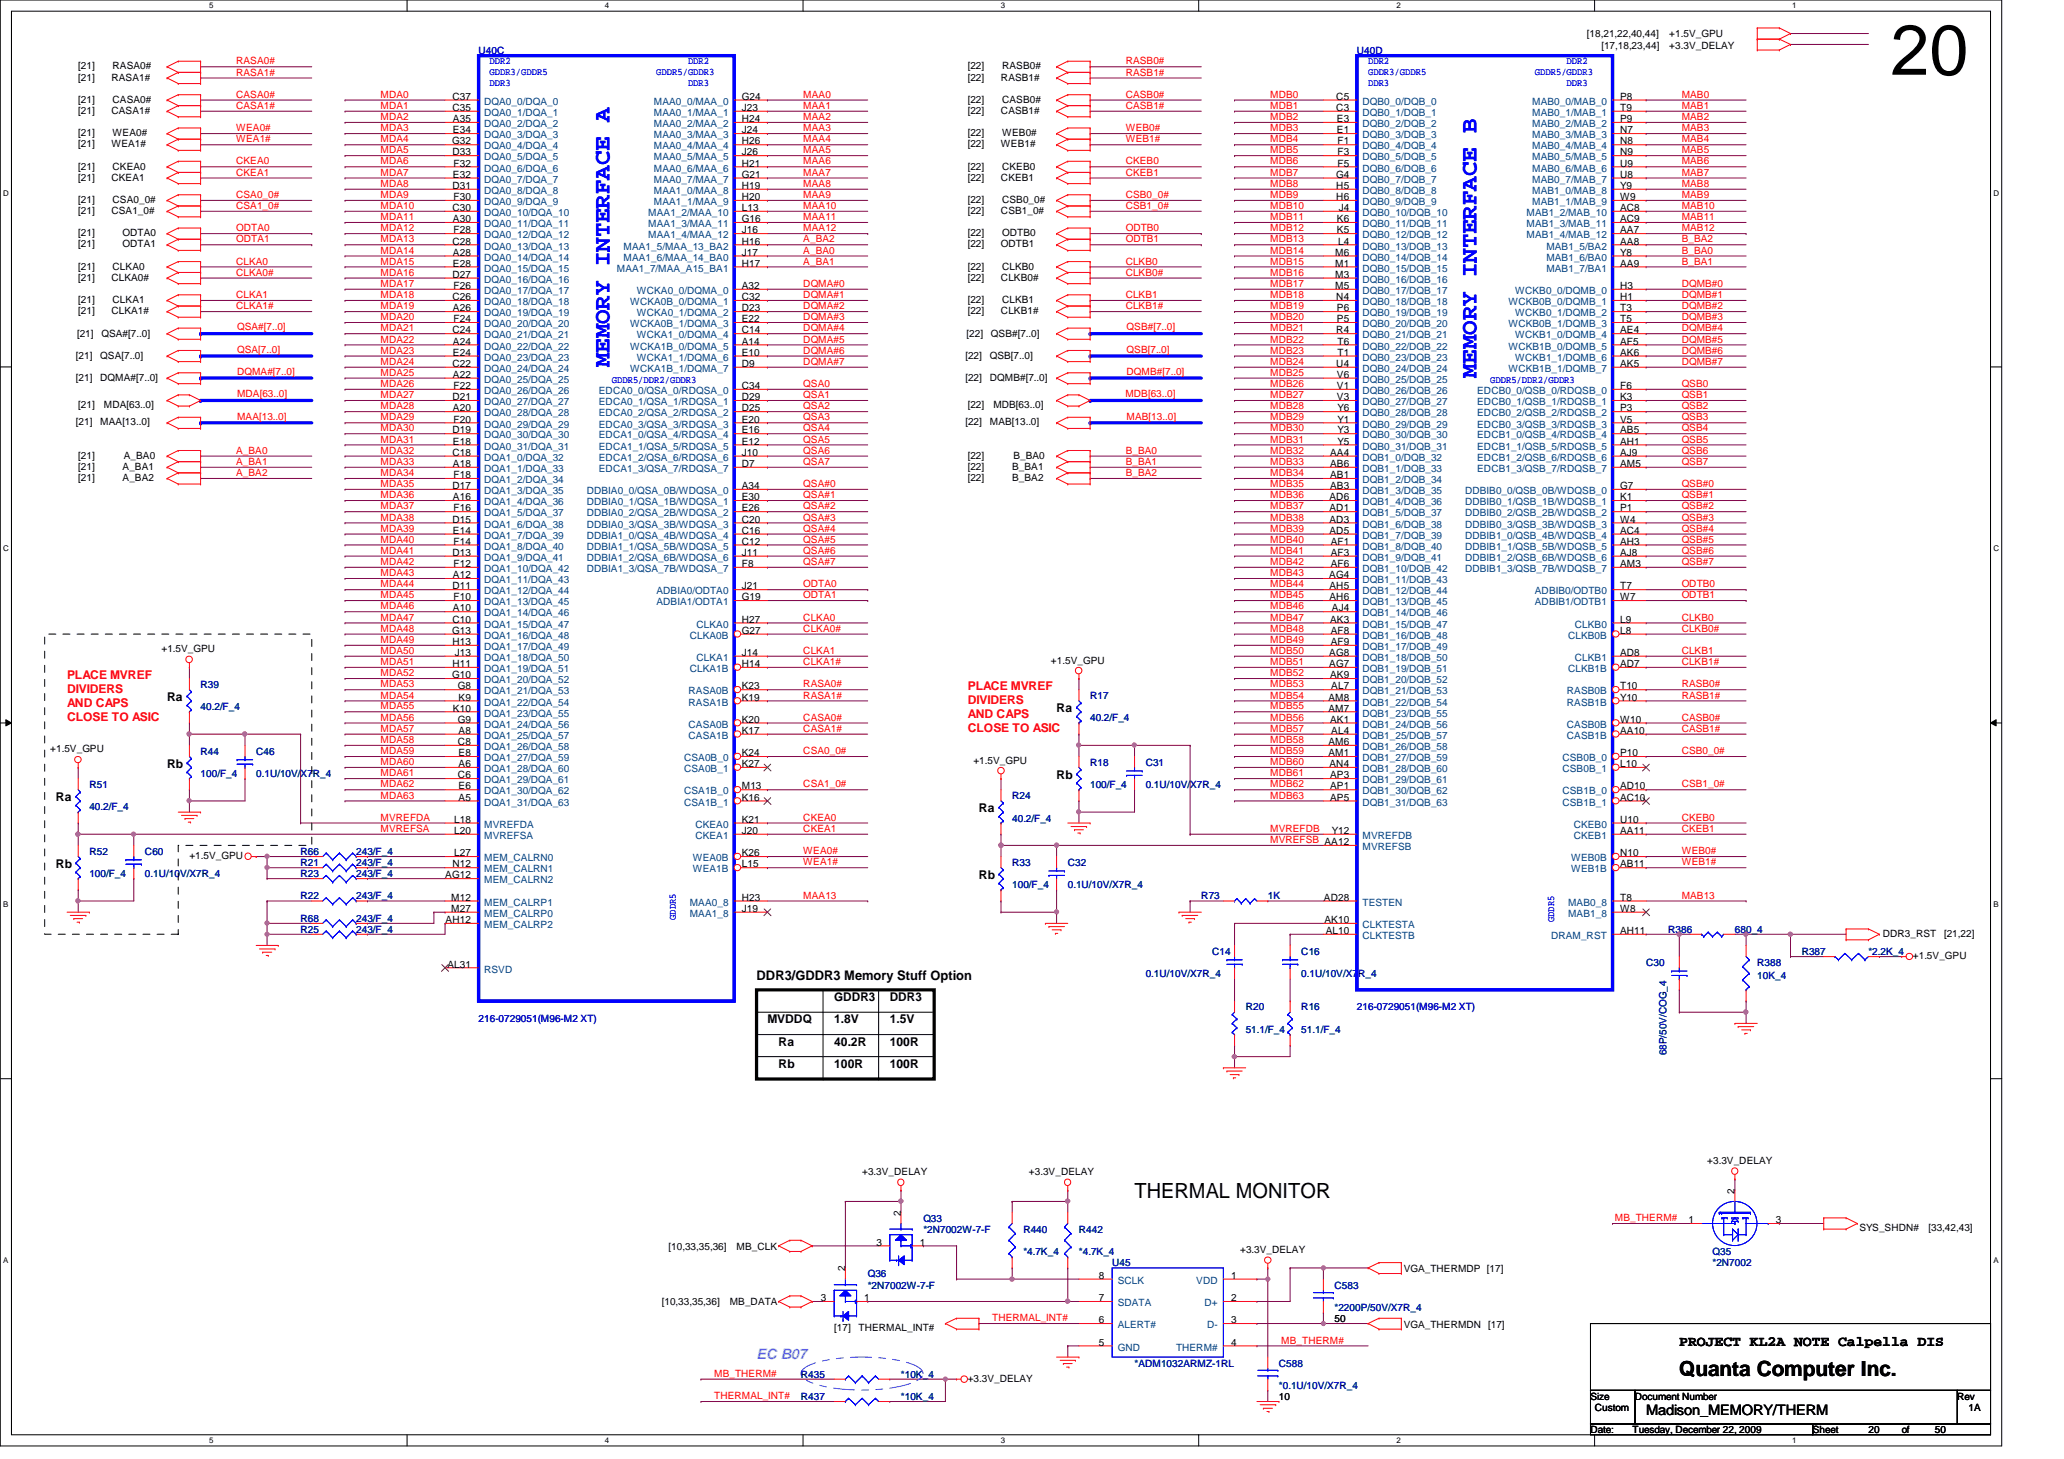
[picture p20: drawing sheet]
<svg xmlns="http://www.w3.org/2000/svg" width="297mm" height="210mm" viewBox="0 0 297 210" stroke-linecap="round" stroke-linejoin="round" font-family="sans-serif">
<defs><g id="words">
<text font-size="10.2" x="272.1" y="10.8">20</text>
<g font-size="3.3" fill="#00f">
<text x="87.7" y="52.8" transform="rotate(-90 87.7 52.8)">MEMORY INTERFACE A</text>
<text x="212.5" y="54.4" transform="rotate(-90 212.5 54.4)">MEMORY INTERFACE B</text>
</g>
<g font-size="3">
<text x="163.3" y="172.3">THERMAL MONITOR</text>
<text x="241.7" y="198">Quanta Computer Inc.</text>
</g>
<text font-size="2.1" fill="#8080ff" x="108.9" y="195.5">EC B07</text>
<g font-size="2.1">
<text x="241.7" y="193.7">PROJECT KL2A NOTE Calpella DIS</text>
<text x="236.9" y="203.5">Madison_MEMORY/THERM</text>
</g>
<text font-size="1.9" x="108.9" y="141">DDR3/GDDR3 Memory Stuff Option</text>
<g font-size="1.7" fill="#f00">
<text x="9.6" y="97.6">PLACE MVREF</text>
<text x="9.6" y="99.7">DIVIDERS</text>
<text x="9.6" y="101.7">AND CAPS</text>
<text x="139.3" y="99.2">PLACE MVREF</text>
<text x="139.3" y="101.3">DIVIDERS</text>
<text x="9.6" y="103.7">CLOSE TO ASIC</text>
<text x="139.3" y="103.3">AND CAPS</text>
<text x="139.3" y="105.3">CLOSE TO ASIC</text>
</g>
<g font-size="1.7">
<text x="24" y="100.8">Ra</text>
<text x="152.1" y="102.4">Ra</text>
<text x="24" y="110.4">Rb</text>
<text x="152.1" y="112">Rb</text>
<text x="8" y="115.2">Ra</text>
<text x="140.9" y="116.8">Ra</text>
<text x="8" y="124.8">Rb</text>
<text x="140.9" y="126.4">Rb</text>
<text x="110.4" y="147.2">MVDDQ</text>
<text x="120.1" y="144">GDDR3</text>
<text x="120.1" y="147.2">1.8V</text>
<text x="128.1" y="147.2">1.5V</text>
<text x="128.1" y="144">DDR3</text>
<text x="112.1" y="153.6">Rb</text>
<text x="112.1" y="150.5">Ra</text>
<text x="120.1" y="150.5">40.2R</text>
<text x="120.1" y="153.6">100R</text>
<text x="128.1" y="153.6">100R</text>
<text x="128.1" y="150.5">100R</text>
</g>
<g font-size="1.4">
<text x="228.4" y="5.4">[18,21,22,40,44]</text>
<text x="240.2" y="5.4">+1.5V_GPU</text>
<text x="11.3" y="10">[21]</text>
<text x="11.3" y="11.6">[21]</text>
<text x="16" y="11.6">RASA1#</text>
<text x="16.2" y="10">RASA0#</text>
<text x="139.3" y="10">[22]</text>
<text x="139.3" y="11.6">[22]</text>
<text x="144.1" y="11.6">RASB1#</text>
<text x="144.2" y="10">RASB0#</text>
<text x="230.5" y="7">[17,18,23,44]</text>
<text x="240.2" y="7">+3.3V_DELAY</text>
<text x="11.3" y="14.8">[21]</text>
<text x="11.3" y="16.4">[21]</text>
<text x="16" y="16.4">CASA1#</text>
<text x="16.2" y="14.8">CASA0#</text>
<text x="65.1" y="14.4">C37</text>
<text x="65.1" y="16">C35</text>
<text x="65.2" y="17.6">A35</text>
<text x="106.8" y="14.4">G24</text>
<text x="106.8" y="16">J23</text>
<text x="106.8" y="17.6">H24</text>
<text x="139.3" y="14.8">[22]</text>
<text x="139.3" y="16.4">[22]</text>
<text x="144.1" y="16.4">CASB1#</text>
<text x="144.2" y="14.8">CASB0#</text>
<text x="192.3" y="14.4">C5</text>
<text x="192.3" y="16">C3</text>
<text x="192.4" y="17.6">E3</text>
<text x="233.2" y="14.4">P8</text>
<text x="233.2" y="16">T9</text>
<text x="233.2" y="17.6">P9</text>
<text x="11.3" y="19.6">[21]</text>
<text x="11.3" y="21.2">[21]</text>
<text x="16" y="21.2">WEA1#</text>
<text x="16.2" y="19.6">WEA0#</text>
<text x="65.1" y="20.8">G32</text>
<text x="65.1" y="22.4">D33</text>
<text x="65.2" y="19.2">E34</text>
<text x="65.3" y="24">F32</text>
<text x="106.8" y="19.2">J24</text>
<text x="106.8" y="20.8">H26</text>
<text x="106.8" y="22.4">J26</text>
<text x="106.8" y="24">H21</text>
<text x="139.3" y="19.6">[22]</text>
<text x="139.3" y="21.2">[22]</text>
<text x="144.1" y="21.2">WEB1#</text>
<text x="144.2" y="19.6">WEB0#</text>
<text x="192.4" y="19.2">E1</text>
<text x="192.5" y="20.8">F1</text>
<text x="192.5" y="22.4">F3</text>
<text x="192.5" y="24">F5</text>
<text x="233.2" y="19.2">N7</text>
<text x="233.2" y="20.8">N8</text>
<text x="233.2" y="22.4">N9</text>
<text x="233.2" y="24">U9</text>
<text x="11.3" y="24.4">[21]</text>
<text x="11.3" y="29.2">[21]</text>
<text x="11.3" y="26">[21]</text>
<text x="16" y="26">CKEA1</text>
<text x="16.2" y="24.4">CKEA0</text>
<text x="16.2" y="29.2">CSA0_0#</text>
<text x="65.1" y="27.2">D31</text>
<text x="65.2" y="25.6">E32</text>
<text x="65.3" y="28.8">F30</text>
<text x="106.8" y="25.6">G21</text>
<text x="106.8" y="27.2">H19</text>
<text x="106.8" y="28.8">H20</text>
<text x="139.3" y="24.4">[22]</text>
<text x="139.3" y="29.2">[22]</text>
<text x="139.3" y="26">[22]</text>
<text x="144.1" y="26">CKEB1</text>
<text x="144.2" y="24.4">CKEB0</text>
<text x="144.2" y="29.2">CSB0_0#</text>
<text x="192.3" y="25.6">G4</text>
<text x="192.3" y="27.2">H5</text>
<text x="192.3" y="28.8">H6</text>
<text x="233.2" y="25.6">U8</text>
<text x="233.2" y="27.2">Y9</text>
<text x="233.2" y="28.8">W9</text>
<text x="11.3" y="34">[21]</text>
<text x="11.3" y="35.6">[21]</text>
<text x="11.3" y="30.8">[21]</text>
<text x="16" y="30.8">CSA1_0#</text>
<text x="17.6" y="34">ODTA0</text>
<text x="17.6" y="35.6">ODTA1</text>
<text x="65.1" y="30.4">C30</text>
<text x="65.1" y="35.2">C28</text>
<text x="65.2" y="32">A30</text>
<text x="65.3" y="33.6">F28</text>
<text x="106.8" y="30.4">L13</text>
<text x="106.8" y="32">G16</text>
<text x="106.8" y="33.6">J16</text>
<text x="106.8" y="35.2">H16</text>
<text x="139.3" y="34">[22]</text>
<text x="139.3" y="30.8">[22]</text>
<text x="139.3" y="35.6">[22]</text>
<text x="144.1" y="30.8">CSB1_0#</text>
<text x="144.1" y="35.6">ODTB1</text>
<text x="144.2" y="34">ODTB0</text>
<text x="192.4" y="32">K6</text>
<text x="192.4" y="33.6">K5</text>
<text x="192.6" y="35.2">L4</text>
<text x="192.7" y="30.4">J4</text>
<text x="233.2" y="30.4">AC8</text>
<text x="233.2" y="32">AC9</text>
<text x="233.2" y="33.6">AA7</text>
<text x="233.2" y="35.2">AA8</text>
<text x="11.3" y="38.8">[21]</text>
<text x="11.3" y="40.4">[21]</text>
<text x="16" y="40.4">CLKA0#</text>
<text x="16.2" y="38.8">CLKA0</text>
<text x="65.1" y="40">D27</text>
<text x="65.2" y="36.8">A28</text>
<text x="65.2" y="38.4">E28</text>
<text x="65.3" y="41.6">F26</text>
<text x="106.8" y="41.6">A32</text>
<text x="106.8" y="36.8">J17</text>
<text x="106.8" y="38.4">H17</text>
<text x="139.3" y="38.8">[22]</text>
<text x="139.3" y="40.4">[22]</text>
<text x="144.1" y="40.4">CLKB0#</text>
<text x="144.2" y="38.8">CLKB0</text>
<text x="192.1" y="36.8">M6</text>
<text x="192.1" y="38.4">M1</text>
<text x="192.1" y="40">M3</text>
<text x="192.1" y="41.6">M5</text>
<text x="233.2" y="41.6">H3</text>
<text x="233.2" y="36.8">Y8</text>
<text x="233.2" y="38.4">AA9</text>
<text x="11.3" y="43.6">[21]</text>
<text x="11.3" y="45.2">[21]</text>
<text x="16" y="45.2">CLKA1#</text>
<text x="16.2" y="43.6">CLKA1</text>
<text x="65.1" y="43.2">C26</text>
<text x="65.1" y="48">C24</text>
<text x="65.2" y="44.8">A26</text>
<text x="65.3" y="46.4">F24</text>
<text x="106.8" y="43.2">C32</text>
<text x="106.8" y="44.8">D23</text>
<text x="106.8" y="46.4">E22</text>
<text x="106.8" y="48">C14</text>
<text x="139.3" y="43.6">[22]</text>
<text x="139.3" y="45.2">[22]</text>
<text x="144.1" y="45.2">CLKB1#</text>
<text x="144.2" y="43.6">CLKB1</text>
<text x="192.3" y="43.2">N4</text>
<text x="192.3" y="48">R4</text>
<text x="192.4" y="44.8">P6</text>
<text x="192.4" y="46.4">P5</text>
<text x="233.2" y="43.2">H1</text>
<text x="233.2" y="44.8">T3</text>
<text x="233.2" y="46.4">T5</text>
<text x="233.2" y="48">AE4</text>
<text x="10.9" y="51.6">[21]</text>
<text x="11.1" y="48.4">[21]</text>
<text x="14.4" y="51.6">QSA[7..0]</text>
<text x="14.6" y="48.4">QSA#[7..0]</text>
<text x="65.1" y="52.8">C22</text>
<text x="65.2" y="49.6">A24</text>
<text x="65.2" y="51.2">E24</text>
<text x="106.8" y="49.6">A14</text>
<text x="106.8" y="51.2">E10</text>
<text x="106.8" y="52.8">D9</text>
<text x="138.9" y="51.6">[22]</text>
<text x="139.1" y="48.4">[22]</text>
<text x="142.4" y="51.6">QSB[7..0]</text>
<text x="142.6" y="48.4">QSB#[7..0]</text>
<text x="192.3" y="52.8">U4</text>
<text x="192.5" y="49.6">T6</text>
<text x="192.5" y="51.2">T1</text>
<text x="233.2" y="49.6">AF5</text>
<text x="233.2" y="51.2">AK6</text>
<text x="233.2" y="52.8">AK5</text>
<text x="10.9" y="54.8">[21]</text>
<text x="11.3" y="58.6">[21]</text>
<text x="14.4" y="54.8">DQMA#[7..0]</text>
<text x="14.9" y="58.6">MDA[63..0]</text>
<text x="65.1" y="57.6">D21</text>
<text x="65.2" y="54.4">A22</text>
<text x="65.2" y="59.2">A20</text>
<text x="65.3" y="56">F22</text>
<text x="106.8" y="56">C34</text>
<text x="106.8" y="57.6">D29</text>
<text x="106.8" y="59.2">D25</text>
<text x="138.9" y="54.8">[22]</text>
<text x="139.3" y="58.6">[22]</text>
<text x="142.4" y="54.8">DQMB#[7..0]</text>
<text x="143" y="58.6">MDB[63..0]</text>
<text x="192.4" y="54.4">V6</text>
<text x="192.4" y="56">V1</text>
<text x="192.4" y="57.6">V3</text>
<text x="192.5" y="59.2">Y6</text>
<text x="233.2" y="56">F6</text>
<text x="233.2" y="57.6">K3</text>
<text x="233.2" y="59.2">P3</text>
<text x="10.9" y="61.2">[21]</text>
<text x="11.3" y="66">[21]</text>
<text x="14.4" y="61.2">MAA[13..0]</text>
<text x="17.8" y="66">A_BA0</text>
<text x="65.1" y="62.4">D19</text>
<text x="65.1" y="65.6">C18</text>
<text x="65.2" y="64">E18</text>
<text x="65.3" y="60.8">F20</text>
<text x="106.8" y="60.8">E20</text>
<text x="106.8" y="62.4">E16</text>
<text x="106.8" y="64">E12</text>
<text x="106.8" y="65.6">J10</text>
<text x="138.9" y="61.2">[22]</text>
<text x="139.3" y="66">[22]</text>
<text x="142.4" y="61.2">MAB[13..0]</text>
<text x="145.8" y="66">B_BA0</text>
<text x="191.4" y="65.6">AA4</text>
<text x="192.5" y="60.8">Y1</text>
<text x="192.5" y="62.4">Y3</text>
<text x="192.5" y="64">Y5</text>
<text x="233.2" y="60.8">V5</text>
<text x="233.2" y="62.4">AB5</text>
<text x="233.2" y="64">AH1</text>
<text x="233.2" y="65.6">AJ9</text>
<text x="11.3" y="67.6">[21]</text>
<text x="11.3" y="69.2">[21]</text>
<text x="17.6" y="67.6">A_BA1</text>
<text x="17.6" y="69.2">A_BA2</text>
<text x="65.1" y="70.4">D17</text>
<text x="65.2" y="67.2">A18</text>
<text x="65.2" y="72">A16</text>
<text x="65.3" y="68.8">F18</text>
<text x="106.8" y="67.2">D7</text>
<text x="106.8" y="70.4">A34</text>
<text x="106.8" y="72">E30</text>
<text x="139.3" y="67.6">[22]</text>
<text x="139.3" y="69.2">[22]</text>
<text x="145.7" y="67.6">B_BA1</text>
<text x="145.7" y="69.2">B_BA2</text>
<text x="191.3" y="72">AD6</text>
<text x="191.4" y="67.2">AB6</text>
<text x="191.4" y="68.8">AB1</text>
<text x="191.4" y="70.4">AB3</text>
<text x="233.2" y="67.2">AM5</text>
<text x="233.2" y="70.4">G7</text>
<text x="233.2" y="72">K1</text>
<text x="65.1" y="75.2">D15</text>
<text x="65.2" y="76.8">E14</text>
<text x="65.3" y="73.6">F16</text>
<text x="106.8" y="73.6">E26</text>
<text x="106.8" y="75.2">C20</text>
<text x="106.8" y="76.8">C16</text>
<text x="191.3" y="73.6">AD1</text>
<text x="191.3" y="75.2">AD3</text>
<text x="191.3" y="76.8">AD5</text>
<text x="233.2" y="73.6">P1</text>
<text x="233.2" y="75.2">W4</text>
<text x="233.2" y="76.8">AC4</text>
<text x="65.1" y="80">D13</text>
<text x="65.2" y="83.2">A12</text>
<text x="65.3" y="78.4">F14</text>
<text x="65.3" y="81.6">F12</text>
<text x="106.8" y="78.4">C12</text>
<text x="106.8" y="80">J11</text>
<text x="106.8" y="81.6">F8</text>
<text x="191.3" y="83.2">AG4</text>
<text x="191.5" y="78.4">AF1</text>
<text x="191.5" y="80">AF3</text>
<text x="191.5" y="81.6">AF6</text>
<text x="233.2" y="78.4">AH3</text>
<text x="233.2" y="80">AJ8</text>
<text x="233.2" y="81.6">AM3</text>
<text x="65.1" y="84.8">D11</text>
<text x="65.1" y="89.6">C10</text>
<text x="65.2" y="88">A10</text>
<text x="65.3" y="86.4">F10</text>
<text x="106.8" y="89.6">H27</text>
<text x="106.8" y="84.8">J21</text>
<text x="106.8" y="86.4">G19</text>
<text x="191.3" y="84.8">AH5</text>
<text x="191.3" y="86.4">AH6</text>
<text x="191.4" y="89.6">AK3</text>
<text x="191.7" y="88">AJ4</text>
<text x="233.2" y="89.6">L9</text>
<text x="233.2" y="84.8">T7</text>
<text x="233.2" y="86.4">W7</text>
<text x="23.2" y="93.9">+1.5V_GPU</text>
<text x="65.1" y="91.2">G13</text>
<text x="65.1" y="92.8">H13</text>
<text x="65.1" y="96">H11</text>
<text x="65.4" y="94.4">J13</text>
<text x="106.8" y="91.2">G27</text>
<text x="106.8" y="94.4">J14</text>
<text x="106.8" y="96">H14</text>
<text x="151.3" y="95.5">+1.5V_GPU</text>
<text x="191.3" y="94.4">AG8</text>
<text x="191.3" y="96">AG7</text>
<text x="191.5" y="91.2">AF8</text>
<text x="191.5" y="92.8">AF9</text>
<text x="233.2" y="91.2">L8</text>
<text x="233.2" y="94.4">AD8</text>
<text x="233.2" y="96">AD7</text>
<text x="65.1" y="97.6">G10</text>
<text x="65.9" y="99.2">G8</text>
<text x="66" y="100.8">K9</text>
<text x="106.8" y="99.2">K23</text>
<text x="106.8" y="100.8">K19</text>
<text x="191.2" y="100.8">AM8</text>
<text x="191.4" y="97.6">AK9</text>
<text x="191.6" y="99.2">AL7</text>
<text x="233.2" y="99.2">T10</text>
<text x="233.2" y="100.8">Y10</text>
<text x="65.2" y="102.4">K10</text>
<text x="65.9" y="104">G9</text>
<text x="65.9" y="107.2">C8</text>
<text x="66" y="105.6">A8</text>
<text x="106.8" y="104">K20</text>
<text x="106.8" y="105.6">K17</text>
<text x="191.2" y="102.4">AM7</text>
<text x="191.2" y="107.2">AM6</text>
<text x="191.4" y="104">AK1</text>
<text x="191.6" y="105.6">AL4</text>
<text x="233.2" y="104">W10</text>
<text x="233.2" y="105.6">AA10</text>
<text x="7.2" y="108.2">+1.5V_GPU</text>
<text x="65.9" y="112">C6</text>
<text x="66" y="108.8">E8</text>
<text x="66" y="110.4">A6</text>
<text x="66" y="113.6">E6</text>
<text x="106.8" y="108.8">K24</text>
<text x="106.8" y="110.4">K27</text>
<text x="106.8" y="113.6">M13</text>
<text x="140.1" y="109.9">+1.5V_GPU</text>
<text x="191.2" y="108.8">AM1</text>
<text x="191.3" y="110.4">AN4</text>
<text x="191.4" y="112">AP3</text>
<text x="191.4" y="113.6">AP1</text>
<text x="233.2" y="108.8">P10</text>
<text x="233.2" y="110.4">L10</text>
<text x="233.2" y="113.6">AD10</text>
<text x="65.4" y="118.4">L18</text>
<text x="65.4" y="120">L20</text>
<text x="66" y="115.2">A5</text>
<text x="106.8" y="118.4">K21</text>
<text x="106.8" y="120">J20</text>
<text x="106.8" y="115.2">K16</text>
<text x="191.4" y="115.2">AP5</text>
<text x="191.7" y="120">Y12</text>
<text x="233.2" y="118.4">U10</text>
<text x="233.2" y="120">AA11</text>
<text x="233.2" y="115.2">AC10</text>
<text x="27.3" y="123.6">+1.5V_GPU</text>
<text x="65.1" y="124.8">N12</text>
<text x="65.4" y="123.2">L27</text>
<text x="106.8" y="123.2">K26</text>
<text x="106.8" y="124.8">L15</text>
<text x="233.2" y="123.2">N10</text>
<text x="233.2" y="124.8">AB11</text>
<text x="64.1" y="126.4">AG12</text>
<text x="64.9" y="129.6">M12</text>
<text x="64.9" y="131.2">M27</text>
<text x="106.8" y="129.6">H23</text>
<text x="106.8" y="131.2">J19</text>
<text x="190.5" y="129.6">AD28</text>
<text x="233.2" y="129.6">T8</text>
<text x="233.2" y="131.2">W8</text>
<text x="64.1" y="132.8">AH12</text>
<text x="190.6" y="132.8">AK10</text>
<text x="190.8" y="134.4">AL10</text>
<text x="233.2" y="134.4">AH11</text>
<text x="271" y="134.8">DDR3_RST</text>
<text x="279.8" y="134.8">[21,22]</text>
<text x="64.4" y="139.2">AL31</text>
<text x="275.3" y="138">+1.5V_GPU</text>
<text x="245.7" y="167.5">+3.3V_DELAY</text>
<text x="124.1" y="169.1">+3.3V_DELAY</text>
<text x="148.1" y="169.1">+3.3V_DELAY</text>
<text x="249.6" y="171.7" transform="rotate(-90 249.6 171.7)">2</text>
<text x="96.2" y="179.8">[10,33,35,36]</text>
<text x="106" y="179.8">MB_CLK</text>
<text x="126.2" y="179.2">3</text>
<text x="129.6" y="174.9" transform="rotate(-90 129.6 174.9)">2</text>
<text x="132.4" y="179.2">1</text>
<text x="243" y="176">1</text>
<text x="255.6" y="176">3</text>
<text x="267.6" y="177.1">SYS_SHDN#</text>
<text x="277.5" y="177.1">[33,42,43]</text>
<text x="121.6" y="182.9" transform="rotate(-90 121.6 182.9)">2</text>
<text x="158.2" y="184">8</text>
<text x="177.2" y="184">1</text>
<text x="178.5" y="180.3">+3.3V_DELAY</text>
<text x="202" y="183">VGA_THERMDP [17]</text>
<text x="95.2" y="187.8">[10,33,35,36]</text>
<text x="105" y="187.8">MB_DATA</text>
<text x="118.1" y="187.2">3</text>
<text x="120.1" y="191.5">[17]</text>
<text x="123.6" y="191.5">THERMAL_INT#</text>
<text x="124.4" y="187.2">1</text>
<text x="158.2" y="190.4">6</text>
<text x="158.2" y="187.2">7</text>
<text x="177.2" y="187.2">2</text>
<text x="177.2" y="190.4">3</text>
<text x="192.1" y="190.2">50</text>
<text x="202" y="191">VGA_THERMDN [17]</text>
<text x="158.2" y="193.6">5</text>
<text x="177.2" y="193.6">4</text>
<text x="139.3" y="198.8">+3.3V_DELAY</text>
<text x="184.1" y="201.4">10</text>
<text x="228.9" y="201.4">Size</text>
<text x="229.5" y="203">Custom</text>
<text x="235.3" y="201.4">Document Number</text>
<text x="281.7" y="201.4">Rev</text>
<text x="283.3" y="203">1A</text>
<text x="228.9" y="206.2">Date:</text>
<text x="234.9" y="206.2">Tuesday, December 22, 2009</text>
<text x="260.9" y="206.2">Sheet</text>
<text x="268.9" y="206.2">20</text>
<text x="273.7" y="206.2">of</text>
<text x="278.5" y="206.2">50</text>
</g>
<g font-size="1.4" fill="#f00">
<text x="34" y="9.3">RASA0#</text>
<text x="34" y="10.9">RASA1#</text>
<text x="162" y="9.3">RASB0#</text>
<text x="162" y="10.9">RASB1#</text>
<text x="34" y="15.7">CASA1#</text>
<text x="34" y="14.1">CASA0#</text>
<text x="54.8" y="14.1">MDA0</text>
<text x="54.8" y="15.7">MDA1</text>
<text x="54.8" y="17.3">MDA2</text>
<text x="115.6" y="17.3">MAA2</text>
<text x="115.6" y="15.7">MAA1</text>
<text x="115.6" y="14.1">MAA0</text>
<text x="162" y="15.7">CASB1#</text>
<text x="162" y="14.1">CASB0#</text>
<text x="182.8" y="15.7">MDB1</text>
<text x="182.8" y="17.3">MDB2</text>
<text x="182.8" y="14.1">MDB0</text>
<text x="242" y="14.1">MAB0</text>
<text x="242" y="17.3">MAB2</text>
<text x="242" y="15.7">MAB1</text>
<text x="34" y="23.7">CKEA0</text>
<text x="34" y="18.9">WEA0#</text>
<text x="34" y="20.5">WEA1#</text>
<text x="54.8" y="20.5">MDA4</text>
<text x="54.8" y="22.1">MDA5</text>
<text x="54.8" y="23.7">MDA6</text>
<text x="54.8" y="18.9">MDA3</text>
<text x="115.6" y="23.7">MAA6</text>
<text x="115.6" y="22.1">MAA5</text>
<text x="115.6" y="20.5">MAA4</text>
<text x="115.6" y="18.9">MAA3</text>
<text x="162" y="23.7">CKEB0</text>
<text x="162" y="18.9">WEB0#</text>
<text x="162" y="20.5">WEB1#</text>
<text x="182.8" y="18.9">MDB3</text>
<text x="182.8" y="22.1">MDB5</text>
<text x="182.8" y="20.5">MDB4</text>
<text x="182.8" y="23.7">MDB6</text>
<text x="242" y="20.5">MAB4</text>
<text x="242" y="18.9">MAB3</text>
<text x="242" y="23.7">MAB6</text>
<text x="242" y="22.1">MAB5</text>
<text x="34" y="28.5">CSA0_0#</text>
<text x="34" y="25.3">CKEA1</text>
<text x="54.8" y="28.5">MDA9</text>
<text x="54.8" y="26.9">MDA8</text>
<text x="54.8" y="25.3">MDA7</text>
<text x="115.6" y="28.5">MAA9</text>
<text x="115.6" y="25.3">MAA7</text>
<text x="115.6" y="26.9">MAA8</text>
<text x="162" y="28.5">CSB0_0#</text>
<text x="162" y="25.3">CKEB1</text>
<text x="182.8" y="25.3">MDB7</text>
<text x="182.8" y="28.5">MDB9</text>
<text x="182.8" y="26.9">MDB8</text>
<text x="242" y="26.9">MAB8</text>
<text x="242" y="25.3">MAB7</text>
<text x="242" y="28.5">MAB9</text>
<text x="34" y="30.1">CSA1_0#</text>
<text x="34" y="33.3">ODTA0</text>
<text x="34" y="34.9">ODTA1</text>
<text x="54.8" y="33.3">MDA12</text>
<text x="54.8" y="31.7">MDA11</text>
<text x="54.8" y="34.9">MDA13</text>
<text x="54.8" y="30.1">MDA10</text>
<text x="115.6" y="34.9">A_BA2</text>
<text x="115.6" y="33.3">MAA12</text>
<text x="115.6" y="31.7">MAA11</text>
<text x="115.6" y="30.1">MAA10</text>
<text x="162" y="30.1">CSB1_0#</text>
<text x="162" y="33.3">ODTB0</text>
<text x="162" y="34.9">ODTB1</text>
<text x="182.8" y="31.7">MDB11</text>
<text x="182.8" y="34.9">MDB13</text>
<text x="182.8" y="30.1">MDB10</text>
<text x="182.8" y="33.3">MDB12</text>
<text x="242" y="34.9">B_BA2</text>
<text x="242" y="30.1">MAB10</text>
<text x="242" y="31.7">MAB11</text>
<text x="242" y="33.3">MAB12</text>
<text x="34" y="38.1">CLKA0</text>
<text x="34" y="39.7">CLKA0#</text>
<text x="54.8" y="38.1">MDA15</text>
<text x="54.8" y="41.3">MDA17</text>
<text x="54.8" y="39.7">MDA16</text>
<text x="54.8" y="36.5">MDA14</text>
<text x="115.6" y="36.5">A_BA0</text>
<text x="115.6" y="38.1">A_BA1</text>
<text x="115.6" y="41.3">DQMA#0</text>
<text x="162" y="38.1">CLKB0</text>
<text x="162" y="39.7">CLKB0#</text>
<text x="182.8" y="39.7">MDB16</text>
<text x="182.8" y="36.5">MDB14</text>
<text x="182.8" y="38.1">MDB15</text>
<text x="182.8" y="41.3">MDB17</text>
<text x="242" y="41.3">DQMB#0</text>
<text x="242" y="38.1">B_BA1</text>
<text x="242" y="36.5">B_BA0</text>
<text x="34" y="42.9">CLKA1</text>
<text x="34" y="44.5">CLKA1#</text>
<text x="34.1" y="47.5">QSA#[7..0]</text>
<text x="54.8" y="47.7">MDA21</text>
<text x="54.8" y="42.9">MDA18</text>
<text x="54.8" y="46.1">MDA20</text>
<text x="54.8" y="44.5">MDA19</text>
<text x="115.6" y="42.9">DQMA#1</text>
<text x="115.6" y="46.1">DQMA#3</text>
<text x="115.6" y="47.7">DQMA#4</text>
<text x="115.6" y="44.5">DQMA#2</text>
<text x="162" y="42.9">CLKB1</text>
<text x="162" y="44.5">CLKB1#</text>
<text x="162.1" y="47.5">QSB#[7..0]</text>
<text x="182.8" y="42.9">MDB18</text>
<text x="182.8" y="47.7">MDB21</text>
<text x="182.8" y="46.1">MDB20</text>
<text x="182.8" y="44.5">MDB19</text>
<text x="242" y="42.9">DQMB#1</text>
<text x="242" y="47.7">DQMB#4</text>
<text x="242" y="44.5">DQMB#2</text>
<text x="242" y="46.1">DQMB#3</text>
<text x="34.1" y="50.8">QSA[7..0]</text>
<text x="34.1" y="53.9">DQMA#[7..0]</text>
<text x="54.8" y="50.9">MDA23</text>
<text x="54.8" y="49.3">MDA22</text>
<text x="54.8" y="52.5">MDA24</text>
<text x="115.6" y="50.9">DQMA#6</text>
<text x="115.6" y="52.5">DQMA#7</text>
<text x="115.6" y="49.3">DQMA#5</text>
<text x="162.1" y="50.8">QSB[7..0]</text>
<text x="162.1" y="53.9">DQMB#[7..0]</text>
<text x="182.8" y="49.3">MDB22</text>
<text x="182.8" y="52.5">MDB24</text>
<text x="182.8" y="50.9">MDB23</text>
<text x="242" y="50.9">DQMB#6</text>
<text x="242" y="52.5">DQMB#7</text>
<text x="242" y="49.3">DQMB#5</text>
<text x="34.1" y="57.1">MDA[63..0]</text>
<text x="54.8" y="58.9">MDA28</text>
<text x="54.8" y="54.1">MDA25</text>
<text x="54.8" y="57.3">MDA27</text>
<text x="54.8" y="55.7">MDA26</text>
<text x="115.6" y="58.9">QSA2</text>
<text x="115.6" y="57.3">QSA1</text>
<text x="115.6" y="55.7">QSA0</text>
<text x="162" y="57.1">MDB[63..0]</text>
<text x="182.8" y="55.7">MDB26</text>
<text x="182.8" y="54.1">MDB25</text>
<text x="182.8" y="57.3">MDB27</text>
<text x="182.8" y="58.9">MDB28</text>
<text x="242" y="58.9">QSB2</text>
<text x="242" y="57.3">QSB1</text>
<text x="242" y="55.7">QSB0</text>
<text x="34" y="65.3">A_BA0</text>
<text x="34.1" y="60.4">MAA[13..0]</text>
<text x="54.8" y="62.1">MDA30</text>
<text x="54.8" y="63.7">MDA31</text>
<text x="54.8" y="60.5">MDA29</text>
<text x="54.8" y="65.3">MDA32</text>
<text x="115.6" y="62.1">QSA4</text>
<text x="115.6" y="65.3">QSA6</text>
<text x="115.6" y="60.5">QSA3</text>
<text x="115.6" y="63.7">QSA5</text>
<text x="162" y="65.3">B_BA0</text>
<text x="162.1" y="60.4">MAB[13..0]</text>
<text x="182.8" y="62.1">MDB30</text>
<text x="182.8" y="65.3">MDB32</text>
<text x="182.8" y="63.7">MDB31</text>
<text x="182.8" y="60.5">MDB29</text>
<text x="242" y="60.5">QSB3</text>
<text x="242" y="62.1">QSB4</text>
<text x="242" y="65.3">QSB6</text>
<text x="242" y="63.7">QSB5</text>
<text x="34" y="66.9">A_BA1</text>
<text x="34" y="68.5">A_BA2</text>
<text x="54.8" y="68.5">MDA34</text>
<text x="54.8" y="70.1">MDA35</text>
<text x="54.8" y="71.7">MDA36</text>
<text x="54.8" y="66.9">MDA33</text>
<text x="115.6" y="71.7">QSA#1</text>
<text x="115.6" y="70.1">QSA#0</text>
<text x="115.6" y="66.9">QSA7</text>
<text x="162" y="68.5">B_BA2</text>
<text x="162" y="66.9">B_BA1</text>
<text x="182.8" y="66.9">MDB33</text>
<text x="182.8" y="71.7">MDB36</text>
<text x="182.8" y="68.5">MDB34</text>
<text x="182.8" y="70.1">MDB35</text>
<text x="242" y="71.7">QSB#1</text>
<text x="242" y="66.9">QSB7</text>
<text x="242" y="70.1">QSB#0</text>
<text x="54.8" y="74.9">MDA38</text>
<text x="54.8" y="73.3">MDA37</text>
<text x="54.8" y="76.5">MDA39</text>
<text x="115.6" y="73.3">QSA#2</text>
<text x="115.6" y="76.5">QSA#4</text>
<text x="115.6" y="74.9">QSA#3</text>
<text x="182.8" y="74.9">MDB38</text>
<text x="182.8" y="73.3">MDB37</text>
<text x="182.8" y="76.5">MDB39</text>
<text x="242" y="73.3">QSB#2</text>
<text x="242" y="76.5">QSB#4</text>
<text x="242" y="74.9">QSB#3</text>
<text x="54.8" y="79.7">MDA41</text>
<text x="54.8" y="78.1">MDA40</text>
<text x="54.8" y="81.3">MDA42</text>
<text x="54.8" y="82.9">MDA43</text>
<text x="115.6" y="79.7">QSA#6</text>
<text x="115.6" y="81.3">QSA#7</text>
<text x="115.6" y="78.1">QSA#5</text>
<text x="182.8" y="78.1">MDB40</text>
<text x="182.8" y="82.9">MDB43</text>
<text x="182.8" y="79.7">MDB41</text>
<text x="182.8" y="81.3">MDB42</text>
<text x="242" y="78.1">QSB#5</text>
<text x="242" y="79.7">QSB#6</text>
<text x="242" y="81.3">QSB#7</text>
<text x="54.8" y="86.1">MDA45</text>
<text x="54.8" y="89.3">MDA47</text>
<text x="54.8" y="84.5">MDA44</text>
<text x="54.8" y="87.7">MDA46</text>
<text x="115.6" y="89.3">CLKA0</text>
<text x="115.6" y="84.5">ODTA0</text>
<text x="115.6" y="86.1">ODTA1</text>
<text x="182.8" y="89.3">MDB47</text>
<text x="182.8" y="87.7">MDB46</text>
<text x="182.8" y="86.1">MDB45</text>
<text x="182.8" y="84.5">MDB44</text>
<text x="242" y="89.3">CLKB0</text>
<text x="242" y="84.5">ODTB0</text>
<text x="242" y="86.1">ODTB1</text>
<text x="54.8" y="95.7">MDA51</text>
<text x="54.8" y="92.5">MDA49</text>
<text x="54.8" y="90.9">MDA48</text>
<text x="54.8" y="94.1">MDA50</text>
<text x="115.6" y="94.1">CLKA1</text>
<text x="115.6" y="95.7">CLKA1#</text>
<text x="115.6" y="90.9">CLKA0#</text>
<text x="182.8" y="94.1">MDB50</text>
<text x="182.8" y="92.5">MDB49</text>
<text x="182.8" y="95.7">MDB51</text>
<text x="182.8" y="90.9">MDB48</text>
<text x="242" y="90.9">CLKB0#</text>
<text x="242" y="95.7">CLKB1#</text>
<text x="242" y="94.1">CLKB1</text>
<text x="54.8" y="97.3">MDA52</text>
<text x="54.8" y="100.5">MDA54</text>
<text x="54.8" y="98.9">MDA53</text>
<text x="115.6" y="98.9">RASA0#</text>
<text x="115.6" y="100.5">RASA1#</text>
<text x="182.8" y="98.9">MDB53</text>
<text x="182.8" y="97.3">MDB52</text>
<text x="182.8" y="100.5">MDB54</text>
<text x="242" y="100.5">RASB1#</text>
<text x="242" y="98.9">RASB0#</text>
<text x="54.8" y="105.3">MDA57</text>
<text x="54.8" y="102.1">MDA55</text>
<text x="54.8" y="103.7">MDA56</text>
<text x="54.8" y="106.9">MDA58</text>
<text x="115.6" y="103.7">CASA0#</text>
<text x="115.6" y="105.3">CASA1#</text>
<text x="182.8" y="102.1">MDB55</text>
<text x="182.8" y="106.9">MDB58</text>
<text x="182.8" y="103.7">MDB56</text>
<text x="182.8" y="105.3">MDB57</text>
<text x="242" y="105.3">CASB1#</text>
<text x="242" y="103.7">CASB0#</text>
<text x="54.8" y="108.5">MDA59</text>
<text x="54.8" y="111.7">MDA61</text>
<text x="54.8" y="113.3">MDA62</text>
<text x="54.8" y="110.1">MDA60</text>
<text x="115.6" y="108.5">CSA0_0#</text>
<text x="115.6" y="113.3">CSA1_0#</text>
<text x="182.8" y="108.5">MDB59</text>
<text x="182.8" y="110.1">MDB60</text>
<text x="182.8" y="111.7">MDB61</text>
<text x="182.8" y="113.3">MDB62</text>
<text x="242" y="108.5">CSB0_0#</text>
<text x="242" y="113.3">CSB1_0#</text>
<text x="54.8" y="119.7">MVREFSA</text>
<text x="54.8" y="118.1">MVREFDA</text>
<text x="54.8" y="114.9">MDA63</text>
<text x="115.6" y="118.1">CKEA0</text>
<text x="115.6" y="119.7">CKEA1</text>
<text x="182.8" y="119.7">MVREFDB</text>
<text x="182.8" y="114.9">MDB63</text>
<text x="242" y="119.7">CKEB1</text>
<text x="242" y="118.1">CKEB0</text>
<text x="115.6" y="122.9">WEA0#</text>
<text x="115.6" y="124.5">WEA1#</text>
<text x="182.8" y="121.3">MVREFSB AA12</text>
<text x="242" y="124.5">WEB1#</text>
<text x="242" y="122.9">WEB0#</text>
<text x="115.6" y="129.3">MAA13</text>
<text x="242" y="129.3">MAB13</text>
<text x="232.4" y="175.7">MB_THERM#</text>
<text x="142.8" y="190.1">THERMAL_INT#</text>
<text x="184.4" y="193.3">MB_THERM#</text>
<text x="102.8" y="201.3">THERMAL_INT#</text>
<text x="102.8" y="198.1">MB_THERM#</text>
</g>
<g font-size="1.4" fill="#0000a0">
<text x="68.9" y="7.7">U40C</text>
<text x="195.3" y="7.7">U40D</text>
<text x="68.9" y="147">216-0729051(M96-M2 XT)</text>
<text x="195.3" y="145.4">216-0729051(M96-M2 XT)</text>
</g>
<g font-size="1.4" fill="#00f">
<text x="70.4" y="9.2">DDR2</text>
<text x="70.4" y="10.8">GDDR3/GDDR5</text>
<text x="94.4" y="10.8">GDDR5/GDDR3</text>
<text x="99" y="9.2">DDR2</text>
<text x="196.9" y="9.2">DDR2</text>
<text x="196.9" y="10.8">GDDR3/GDDR5</text>
<text x="220.9" y="10.8">GDDR5/GDDR3</text>
<text x="225.5" y="9.2">DDR2</text>
<text x="70.4" y="12.3">DDR3</text>
<text x="99" y="12.3">DDR3</text>
<text x="196.9" y="12.3">DDR3</text>
<text x="225.5" y="12.3">DDR3</text>
<text x="88.1" y="55.1">GDDR5/DDR2/GDDR3</text>
<text x="214.5" y="55.1">GDDR5/DDR2/GDDR3</text>
<text x="97.3" y="132.3" transform="rotate(-90 97.3 132.3)">GDDR5</text>
<text x="223.7" y="132.7" transform="rotate(-90 223.7 132.7)">GDDR5</text>
</g>
<g font-size="1.4" fill="#004080">
<text x="69.7" y="15.1">DQA0_0/DQA_0</text>
<text x="69.7" y="16.7">DQA0_1/DQA_1</text>
<text x="94.1" y="15.1">MAA0_0/MAA_0</text>
<text x="94.1" y="16.7">MAA0_1/MAA_1</text>
<text x="196.1" y="15.1">DQB0_0/DQB_0</text>
<text x="196.1" y="16.7">DQB0_1/DQB_1</text>
<text x="220.5" y="15.1">MAB0_0/MAB_0</text>
<text x="220.5" y="16.7">MAB0_1/MAB_1</text>
<text x="69.7" y="18.3">DQA0_2/DQA_2</text>
<text x="69.7" y="19.9">DQA0_3/DQA_3</text>
<text x="69.7" y="21.5">DQA0_4/DQA_4</text>
<text x="69.7" y="23.1">DQA0_5/DQA_5</text>
<text x="94.1" y="18.3">MAA0_2/MAA_2</text>
<text x="94.1" y="19.9">MAA0_3/MAA_3</text>
<text x="94.1" y="21.5">MAA0_4/MAA_4</text>
<text x="94.1" y="23.1">MAA0_5/MAA_5</text>
<text x="196.1" y="18.3">DQB0_2/DQB_2</text>
<text x="196.1" y="19.9">DQB0_3/DQB_3</text>
<text x="196.1" y="21.5">DQB0_4/DQB_4</text>
<text x="196.1" y="23.1">DQB0_5/DQB_5</text>
<text x="220.5" y="18.3">MAB0_2/MAB_2</text>
<text x="220.5" y="19.9">MAB0_3/MAB_3</text>
<text x="220.5" y="21.5">MAB0_4/MAB_4</text>
<text x="220.5" y="23.1">MAB0_5/MAB_5</text>
<text x="69.7" y="24.7">DQA0_6/DQA_6</text>
<text x="69.7" y="26.3">DQA0_7/DQA_7</text>
<text x="69.7" y="27.9">DQA0_8/DQA_8</text>
<text x="69.7" y="29.5">DQA0_9/DQA_9</text>
<text x="94.1" y="24.7">MAA0_6/MAA_6</text>
<text x="94.1" y="26.3">MAA0_7/MAA_7</text>
<text x="94.1" y="27.9">MAA1_0/MAA_8</text>
<text x="94.1" y="29.5">MAA1_1/MAA_9</text>
<text x="196.1" y="24.7">DQB0_6/DQB_6</text>
<text x="196.1" y="26.3">DQB0_7/DQB_7</text>
<text x="196.1" y="27.9">DQB0_8/DQB_8</text>
<text x="196.1" y="29.5">DQB0_9/DQB_9</text>
<text x="220.5" y="24.7">MAB0_6/MAB_6</text>
<text x="220.5" y="26.3">MAB0_7/MAB_7</text>
<text x="220.5" y="27.9">MAB1_0/MAB_8</text>
<text x="220.5" y="29.5">MAB1_1/MAB_9</text>
<text x="69.7" y="31.1">DQA0_10/DQA_10</text>
<text x="69.7" y="32.7">DQA0_11/DQA_11</text>
<text x="69.7" y="34.3">DQA0_12/DQA_12</text>
<text x="69.7" y="35.9">DQA0_13/DQA_13</text>
<text x="89.7" y="35.9">MAA1_5/MAA_13_BA2</text>
<text x="93.3" y="31.1">MAA1_2/MAA_10</text>
<text x="93.3" y="32.7">MAA1_3/MAA_11</text>
<text x="93.3" y="34.3">MAA1_4/MAA_12</text>
<text x="196.1" y="31.1">DQB0_10/DQB_10</text>
<text x="196.1" y="32.7">DQB0_11/DQB_11</text>
<text x="196.1" y="34.3">DQB0_12/DQB_12</text>
<text x="196.1" y="35.9">DQB0_13/DQB_13</text>
<text x="219.7" y="31.1">MAB1_2/MAB_10</text>
<text x="219.7" y="32.7">MAB1_3/MAB_11</text>
<text x="219.7" y="34.3">MAB1_4/MAB_12</text>
<text x="222.5" y="35.9">MAB1_5/BA2</text>
<text x="69.7" y="37.5">DQA0_14/DQA_14</text>
<text x="69.7" y="39.1">DQA0_15/DQA_15</text>
<text x="69.7" y="40.7">DQA0_16/DQA_16</text>
<text x="88.8" y="39.1">MAA1_7/MAA_A15_BA1</text>
<text x="89.7" y="37.5">MAA1_6/MAA_14_BA0</text>
<text x="196.1" y="37.5">DQB0_14/DQB_14</text>
<text x="196.1" y="39.1">DQB0_15/DQB_15</text>
<text x="196.1" y="40.7">DQB0_16/DQB_16</text>
<text x="222.5" y="37.5">MAB1_6/BA0</text>
<text x="222.5" y="39.1">MAB1_7/BA1</text>
<text x="69.7" y="42.3">DQA0_17/DQA_17</text>
<text x="69.7" y="43.9">DQA0_18/DQA_18</text>
<text x="69.7" y="45.5">DQA0_19/DQA_19</text>
<text x="69.7" y="47.1">DQA0_20/DQA_20</text>
<text x="90.7" y="43.9">WCKA0B_0/DQMA_1</text>
<text x="90.7" y="47.1">WCKA0B_1/DQMA_3</text>
<text x="91.6" y="42.3">WCKA0_0/DQMA_0</text>
<text x="91.6" y="45.5">WCKA0_1/DQMA_2</text>
<text x="196.1" y="42.3">DQB0_17/DQB_17</text>
<text x="196.1" y="43.9">DQB0_18/DQB_18</text>
<text x="196.1" y="45.5">DQB0_19/DQB_19</text>
<text x="196.1" y="47.1">DQB0_20/DQB_20</text>
<text x="217.1" y="43.9">WCKB0B_0/DQMB_1</text>
<text x="217.1" y="47.1">WCKB0B_1/DQMB_3</text>
<text x="218.1" y="42.3">WCKB0_0/DQMB_0</text>
<text x="218.1" y="45.5">WCKB0_1/DQMB_2</text>
<text x="69.7" y="48.7">DQA0_21/DQA_21</text>
<text x="69.7" y="50.3">DQA0_22/DQA_22</text>
<text x="69.7" y="51.9">DQA0_23/DQA_23</text>
<text x="69.7" y="53.5">DQA0_24/DQA_24</text>
<text x="90.7" y="50.3">WCKA1B_0/DQMA_5</text>
<text x="90.7" y="53.5">WCKA1B_1/DQMA_7</text>
<text x="91.6" y="48.7">WCKA1_0/DQMA_4</text>
<text x="91.6" y="51.9">WCKA1_1/DQMA_6</text>
<text x="196.1" y="48.7">DQB0_21/DQB_21</text>
<text x="196.1" y="50.3">DQB0_22/DQB_22</text>
<text x="196.1" y="51.9">DQB0_23/DQB_23</text>
<text x="196.1" y="53.5">DQB0_24/DQB_24</text>
<text x="217.1" y="50.3">WCKB1B_0/DQMB_5</text>
<text x="217.1" y="53.5">WCKB1B_1/DQMB_7</text>
<text x="218.1" y="48.7">WCKB1_0/DQMB_4</text>
<text x="218.1" y="51.9">WCKB1_1/DQMB_6</text>
<text x="69.7" y="55.1">DQA0_25/DQA_25</text>
<text x="69.7" y="56.7">DQA0_26/DQA_26</text>
<text x="69.7" y="58.3">DQA0_27/DQA_27</text>
<text x="69.7" y="59.9">DQA0_28/DQA_28</text>
<text x="86.2" y="56.7">EDCA0_0/QSA_0/RDQSA_0</text>
<text x="86.2" y="58.3">EDCA0_1/QSA_1/RDQSA_1</text>
<text x="86.2" y="59.9">EDCA0_2/QSA_2/RDQSA_2</text>
<text x="196.1" y="55.1">DQB0_25/DQB_25</text>
<text x="196.1" y="56.7">DQB0_26/DQB_26</text>
<text x="196.1" y="58.3">DQB0_27/DQB_27</text>
<text x="196.1" y="59.9">DQB0_28/DQB_28</text>
<text x="212.6" y="56.7">EDCB0_0/QSB_0/RDQSB_0</text>
<text x="212.6" y="58.3">EDCB0_1/QSB_1/RDQSB_1</text>
<text x="212.6" y="59.9">EDCB0_2/QSB_2/RDQSB_2</text>
<text x="69.7" y="61.5">DQA0_29/DQA_29</text>
<text x="69.7" y="63.1">DQA0_30/DQA_30</text>
<text x="69.7" y="64.7">DQA0_31/DQA_31</text>
<text x="86.2" y="61.5">EDCA0_3/QSA_3/RDQSA_3</text>
<text x="86.2" y="63.1">EDCA1_0/QSA_4/RDQSA_4</text>
<text x="86.2" y="64.7">EDCA1_1/QSA_5/RDQSA_5</text>
<text x="196.1" y="61.5">DQB0_29/DQB_29</text>
<text x="196.1" y="63.1">DQB0_30/DQB_30</text>
<text x="196.1" y="64.7">DQB0_31/DQB_31</text>
<text x="212.6" y="61.5">EDCB0_3/QSB_3/RDQSB_3</text>
<text x="212.6" y="63.1">EDCB1_0/QSB_4/RDQSB_4</text>
<text x="212.6" y="64.7">EDCB1_1/QSB_5/RDQSB_5</text>
<text x="69.7" y="66.3">DQA1_0/DQA_32</text>
<text x="69.7" y="67.9">DQA1_1/DQA_33</text>
<text x="69.7" y="69.5">DQA1_2/DQA_34</text>
<text x="69.7" y="71.1">DQA1_3/DQA_35</text>
<text x="84.5" y="71.1">DDBIA0_0/QSA_0B/WDQSA_0</text>
<text x="86.2" y="66.3">EDCA1_2/QSA_6/RDQSA_6</text>
<text x="86.2" y="67.9">EDCA1_3/QSA_7/RDQSA_7</text>
<text x="196.1" y="66.3">DQB1_0/DQB_32</text>
<text x="196.1" y="67.9">DQB1_1/DQB_33</text>
<text x="196.1" y="69.5">DQB1_2/DQB_34</text>
<text x="196.1" y="71.1">DQB1_3/DQB_35</text>
<text x="210.9" y="71.1">DDBIB0_0/QSB_0B/WDQSB_0</text>
<text x="212.6" y="66.3">EDCB1_2/QSB_6/RDQSB_6</text>
<text x="212.6" y="67.9">EDCB1_3/QSB_7/RDQSB_7</text>
<text x="69.7" y="72.7">DQA1_4/DQA_36</text>
<text x="69.7" y="74.3">DQA1_5/DQA_37</text>
<text x="69.7" y="75.9">DQA1_6/DQA_38</text>
<text x="69.7" y="77.5">DQA1_7/DQA_39</text>
<text x="84.5" y="72.7">DDBIA0_1/QSA_1B/WDQSA_1</text>
<text x="84.5" y="74.3">DDBIA0_2/QSA_2B/WDQSA_2</text>
<text x="84.5" y="75.9">DDBIA0_3/QSA_3B/WDQSA_3</text>
<text x="84.5" y="77.5">DDBIA1_0/QSA_4B/WDQSA_4</text>
<text x="196.1" y="72.7">DQB1_4/DQB_36</text>
<text x="196.1" y="74.3">DQB1_5/DQB_37</text>
<text x="196.1" y="75.9">DQB1_6/DQB_38</text>
<text x="196.1" y="77.5">DQB1_7/DQB_39</text>
<text x="210.9" y="72.7">DDBIB0_1/QSB_1B/WDQSB_1</text>
<text x="210.9" y="74.3">DDBIB0_2/QSB_2B/WDQSB_2</text>
<text x="210.9" y="75.9">DDBIB0_3/QSB_3B/WDQSB_3</text>
<text x="210.9" y="77.5">DDBIB1_0/QSB_4B/WDQSB_4</text>
<text x="69.7" y="79.1">DQA1_8/DQA_40</text>
<text x="69.7" y="80.7">DQA1_9/DQA_41</text>
<text x="69.7" y="82.3">DQA1_10/DQA_42</text>
<text x="69.7" y="83.9">DQA1_11/DQA_43</text>
<text x="84.5" y="79.1">DDBIA1_1/QSA_5B/WDQSA_5</text>
<text x="84.5" y="80.7">DDBIA1_2/QSA_6B/WDQSA_6</text>
<text x="84.5" y="82.3">DDBIA1_3/QSA_7B/WDQSA_7</text>
<text x="196.1" y="79.1">DQB1_8/DQB_40</text>
<text x="196.1" y="80.7">DQB1_9/DQB_41</text>
<text x="196.1" y="82.3">DQB1_10/DQB_42</text>
<text x="196.1" y="83.9">DQB1_11/DQB_43</text>
<text x="210.9" y="79.1">DDBIB1_1/QSB_5B/WDQSB_5</text>
<text x="210.9" y="80.7">DDBIB1_2/QSB_6B/WDQSB_6</text>
<text x="210.9" y="82.3">DDBIB1_3/QSB_7B/WDQSB_7</text>
<text x="69.7" y="85.5">DQA1_12/DQA_44</text>
<text x="69.7" y="87.1">DQA1_13/DQA_45</text>
<text x="69.7" y="88.7">DQA1_14/DQA_46</text>
<text x="94.5" y="85.5">ADBIA0/ODTA0</text>
<text x="94.5" y="87.1">ADBIA1/ODTA1</text>
<text x="196.1" y="85.5">DQB1_12/DQB_44</text>
<text x="196.1" y="87.1">DQB1_13/DQB_45</text>
<text x="196.1" y="88.7">DQB1_14/DQB_46</text>
<text x="220.9" y="85.5">ADBIB0/ODTB0</text>
<text x="220.9" y="87.1">ADBIB1/ODTB1</text>
<text x="69.7" y="90.3">DQA1_15/DQA_47</text>
<text x="69.7" y="91.9">DQA1_16/DQA_48</text>
<text x="69.7" y="93.5">DQA1_17/DQA_49</text>
<text x="69.7" y="95.1">DQA1_18/DQA_50</text>
<text x="99.3" y="91.9">CLKA0B</text>
<text x="100.2" y="90.3">CLKA0</text>
<text x="100.2" y="95.1">CLKA1</text>
<text x="196.1" y="90.3">DQB1_15/DQB_47</text>
<text x="196.1" y="91.9">DQB1_16/DQB_48</text>
<text x="196.1" y="93.5">DQB1_17/DQB_49</text>
<text x="196.1" y="95.1">DQB1_18/DQB_50</text>
<text x="225.7" y="91.9">CLKB0B</text>
<text x="226.6" y="90.3">CLKB0</text>
<text x="226.6" y="95.1">CLKB1</text>
<text x="69.7" y="96.7">DQA1_19/DQA_51</text>
<text x="69.7" y="98.3">DQA1_20/DQA_52</text>
<text x="69.7" y="99.9">DQA1_21/DQA_53</text>
<text x="69.7" y="101.5">DQA1_22/DQA_54</text>
<text x="99.1" y="99.9">RASA0B</text>
<text x="99.1" y="101.5">RASA1B</text>
<text x="99.3" y="96.7">CLKA1B</text>
<text x="196.1" y="96.7">DQB1_19/DQB_51</text>
<text x="196.1" y="98.3">DQB1_20/DQB_52</text>
<text x="196.1" y="99.9">DQB1_21/DQB_53</text>
<text x="196.1" y="101.5">DQB1_22/DQB_54</text>
<text x="225.5" y="99.9">RASB0B</text>
<text x="225.5" y="101.5">RASB1B</text>
<text x="225.7" y="96.7">CLKB1B</text>
<text x="69.7" y="103.1">DQA1_23/DQA_55</text>
<text x="69.7" y="104.7">DQA1_24/DQA_56</text>
<text x="69.7" y="106.3">DQA1_25/DQA_57</text>
<text x="69.7" y="107.9">DQA1_26/DQA_58</text>
<text x="99.1" y="104.7">CASA0B</text>
<text x="99.1" y="106.3">CASA1B</text>
<text x="196.1" y="103.1">DQB1_23/DQB_55</text>
<text x="196.1" y="104.7">DQB1_24/DQB_56</text>
<text x="196.1" y="106.3">DQB1_25/DQB_57</text>
<text x="196.1" y="107.9">DQB1_26/DQB_58</text>
<text x="225.5" y="104.7">CASB0B</text>
<text x="225.5" y="106.3">CASB1B</text>
<text x="69.7" y="109.5">DQA1_27/DQA_59</text>
<text x="69.7" y="111.1">DQA1_28/DQA_60</text>
<text x="69.7" y="112.7">DQA1_29/DQA_61</text>
<text x="98.5" y="109.5">CSA0B_0</text>
<text x="98.5" y="111.1">CSA0B_1</text>
<text x="196.1" y="109.5">DQB1_27/DQB_59</text>
<text x="196.1" y="111.1">DQB1_28/DQB_60</text>
<text x="196.1" y="112.7">DQB1_29/DQB_61</text>
<text x="224.9" y="109.5">CSB0B_0</text>
<text x="224.9" y="111.1">CSB0B_1</text>
<text x="69.7" y="114.3">DQA1_30/DQA_62</text>
<text x="69.7" y="115.9">DQA1_31/DQA_63</text>
<text x="69.7" y="119.1">MVREFDA</text>
<text x="98.5" y="114.3">CSA1B_0</text>
<text x="98.5" y="115.9">CSA1B_1</text>
<text x="100.1" y="119.1">CKEA0</text>
<text x="196.1" y="114.3">DQB1_30/DQB_62</text>
<text x="196.1" y="115.9">DQB1_31/DQB_63</text>
<text x="224.9" y="114.3">CSB1B_0</text>
<text x="224.9" y="115.9">CSB1B_1</text>
<text x="226.5" y="119.1">CKEB0</text>
<text x="69.7" y="120.7">MVREFSA</text>
<text x="69.7" y="123.9">MEM_CALRN0</text>
<text x="69.7" y="125.5">MEM_CALRN1</text>
<text x="99.7" y="123.9">WEA0B</text>
<text x="99.7" y="125.5">WEA1B</text>
<text x="100.1" y="120.7">CKEA1</text>
<text x="196.1" y="120.7">MVREFDB</text>
<text x="196.1" y="122.3">MVREFSB</text>
<text x="226.1" y="123.9">WEB0B</text>
<text x="226.1" y="125.5">WEB1B</text>
<text x="226.5" y="120.7">CKEB1</text>
<text x="69.7" y="130.3">MEM_CALRP1</text>
<text x="69.7" y="127.1">MEM_CALRN2</text>
<text x="69.7" y="131.9">MEM_CALRP0</text>
<text x="99.3" y="130.3">MAA0_8</text>
<text x="99.3" y="131.9">MAA1_8</text>
<text x="196.1" y="130.3">TESTEN</text>
<text x="225.7" y="130.3">MAB0_8</text>
<text x="225.7" y="131.9">MAB1_8</text>
<text x="69.7" y="133.5">MEM_CALRP2</text>
<text x="196.1" y="133.5">CLKTESTA</text>
<text x="196.1" y="135.1">CLKTESTB</text>
<text x="223.2" y="135.1">DRAM_RST</text>
<text x="69.7" y="139.9">RSVD</text>
<text x="160.9" y="184.7">SCLK</text>
<text x="172.2" y="184.7">VDD</text>
<text x="160.9" y="191.1">ALERT#</text>
<text x="160.9" y="187.9">SDATA</text>
<text x="173.4" y="187.9">D+</text>
<text x="173.7" y="191.1">D-</text>
<text x="160.9" y="194.3">GND</text>
<text x="169.2" y="194.3">THERM#</text>
</g>
<g font-size="1.4" fill="#000080">
<text x="28.9" y="99">R39</text>
<text x="156.9" y="100.6">R17</text>
<text x="28.9" y="102.2">40.2/F_4</text>
<text x="156.9" y="103.8">40.2/F_4</text>
<text x="12.9" y="113.4">R51</text>
<text x="28.9" y="111.8">100/F_4</text>
<text x="28.9" y="108.6">R44</text>
<text x="36.9" y="111.8">0.1U/10V/X7R_4</text>
<text x="36.9" y="108.6">C46</text>
<text x="156.9" y="113.4">100/F_4</text>
<text x="156.9" y="110.2">R18</text>
<text x="164.9" y="113.4">0.1U/10V/X7R_4</text>
<text x="164.9" y="110.2">C31</text>
<text x="12.9" y="116.6">40.2/F_4</text>
<text x="145.7" y="118.2">40.2/F_4</text>
<text x="145.7" y="115">R24</text>
<text x="12.9" y="123">R52</text>
<text x="20.9" y="123">C60</text>
<text x="43.3" y="123">R66</text>
<text x="43.3" y="124.6">R21</text>
<text x="51.3" y="123">243/F_4</text>
<text x="51.3" y="124.6">243/F_4</text>
<text x="145.7" y="124.6">R33</text>
<text x="153.7" y="124.6">C32</text>
<text x="12.9" y="126.2">100/F_4</text>
<text x="20.9" y="126.2">0.1U/10V/X7R_4</text>
<text x="43.3" y="129.4">R22</text>
<text x="43.3" y="126.2">R23</text>
<text x="51.3" y="129.4">243/F_4</text>
<text x="51.3" y="126.2">243/F_4</text>
<text x="145.7" y="127.8">100/F_4</text>
<text x="153.7" y="127.8">0.1U/10V/X7R_4</text>
<text x="172.9" y="129.4">R73</text>
<text x="182.5" y="129.4">1K</text>
<text x="43.3" y="132.6">R68</text>
<text x="43.3" y="134.2">R25</text>
<text x="51.3" y="132.6">243/F_4</text>
<text x="51.3" y="134.2">243/F_4</text>
<text x="174.5" y="137.4">C14</text>
<text x="187.3" y="137.4">C16</text>
<text x="240.1" y="134.2">R386</text>
<text x="249.7" y="134.2">680_4</text>
<text x="259.3" y="137.4">R387</text>
<text x="268.9" y="137.4">*2.2K_4</text>
<text x="164.9" y="140.6">0.1U/10V/X7R_4</text>
<text x="187.3" y="140.6">0.1U/10V/X7R_4</text>
<text x="236.9" y="139">C30</text>
<text x="252.9" y="139">R388</text>
<text x="252.9" y="140.9">10K_4</text>
<text x="179.3" y="148.6">51.1/F_4</text>
<text x="179.3" y="145.4">R20</text>
<text x="187.3" y="148.6">51.1/F_4</text>
<text x="187.3" y="145.4">R16</text>
<text x="239.8" y="151.8" transform="rotate(-90 239.8 151.8)">68P/50V/COG_4</text>
<text x="132.9" y="175.8">Q33</text>
<text x="132.9" y="177.4">*2N7002W-7-F</text>
<text x="147.3" y="177.4">R440</text>
<text x="155.3" y="177.4">R442</text>
<text x="124.9" y="183.8">Q36</text>
<text x="124.9" y="185.4">*2N7002W-7-F</text>
<text x="147.3" y="180.6">*4.7K_4</text>
<text x="155.3" y="180.6">*4.7K_4</text>
<text x="160.1" y="182.2">U45</text>
<text x="192.1" y="185.4">C583</text>
<text x="246.5" y="180.6">Q35</text>
<text x="246.5" y="182.2">*2N7002</text>
<text x="192.1" y="188.6">*2200P/50V/X7R_4</text>
<text x="163.3" y="196.6">*ADM1032ARMZ-1RL</text>
<text x="184.1" y="196.6">C588</text>
<text x="115.3" y="198.2">R435</text>
<text x="115.3" y="201.4">R437</text>
<text x="129.7" y="198.2">*10K_4</text>
<text x="129.7" y="201.4">*10K_4</text>
<text x="184.1" y="199.8">*0.1U/10V/X7R_4</text>
</g>
<g font-size="1.1">
<text x="30.1" y="1.1">5</text>
<text x="87" y="1.1">4</text>
<text x="144" y="1.1">3</text>
<text x="201" y="1.1">2</text>
<text x="257.9" y="1.1">1</text>
<text x=".5" y="28.2">D</text>
<text x="286.9" y="28.2">D</text>
<text x=".5" y="79.3">C</text>
<text x="286.9" y="79.3">C</text>
<text x=".5" y="130.6">B</text>
<text x="286.9" y="130.6">B</text>
<text x=".5" y="181.7">A</text>
<text x="286.9" y="181.7">A</text>
<text x="30.1" y="207.6">5</text>
<text x="87" y="207.6">4</text>
<text x="144" y="207.6">3</text>
<text x="201" y="207.6">2</text>
<text x="257.9" y="207.6">1</text>
</g>
</g></defs>
<path d="M0 0h288.1v208h-288.1zM1.6 1.6h284.9v204.8h-284.9z" fill="none" stroke="#000" stroke-width=".14"/>
<g fill="#fff">
<path d="M30.1 .2h.6v1.2h-.6z"/>
<path d="M30.1 206.6h.6v1.2h-.6z"/>
</g>
<path d="M58.6 0v1.6M58.6 206.4v1.6" fill="none" stroke="#000" stroke-width=".14"/>
<g fill="#fff">
<path d="M87 .2h.6v1.2h-.6z"/>
<path d="M87 206.6h.6v1.2h-.6z"/>
</g>
<path d="M115.6 0v1.6M115.6 206.4v1.6" fill="none" stroke="#000" stroke-width=".14"/>
<g fill="#fff">
<path d="M144 .2h.6v1.2h-.6z"/>
<path d="M144 206.6h.6v1.2h-.6z"/>
</g>
<path d="M172.5 0v1.6M172.5 206.4v1.6" fill="none" stroke="#000" stroke-width=".14"/>
<g fill="#fff">
<path d="M201 .2h.5v1.2h-.5z"/>
<path d="M201 206.6h.5v1.2h-.5z"/>
</g>
<path d="M229.5 0v1.6M229.5 206.4v1.6" fill="none" stroke="#000" stroke-width=".14"/>
<g fill="#fff">
<path d="M257.9 .2h.6v1.2h-.6z"/>
<path d="M257.9 206.6h.6v1.2h-.6z"/>
<path d="M.5 27.2h.7v1.2h-.7z"/>
<path d="M286.9 27.2h.8v1.2h-.8z"/>
<path d="M.5 78.4h.7v1.1h-.7z"/>
<path d="M286.9 78.4h.8v1.1h-.8z"/>
</g>
<path d="M0 52.8h1.6M286.5 52.8h1.6" fill="none" stroke="#000" stroke-width=".14"/>
<g fill="#fff">
<path d="M.5 129.6h.7v1.2h-.7z"/>
<path d="M286.9 129.6h.7v1.2h-.7z"/>
</g>
<path d="M0 104h1.6M.8 103.5l.8 .5-.8 .4zM286.5 104l.8-.5v.9zM286.5 104h1.6" fill="none" stroke="#000" stroke-width=".14"/>
<path d="M.8 103.5l.8 .5-.8 .4zM286.5 104l.8-.5v.9z" fill="#000"/>
<g fill="#fff">
<path d="M.5 180.8h.7v1.1h-.7z"/>
<path d="M286.9 180.8h.7v1.1h-.7z"/>
</g>
<path d="M0 155.2h1.6M286.5 155.2h1.6" fill="none" stroke="#000" stroke-width=".14"/>
<path d="M28.9 51.2h16" fill="none" stroke="#00f" stroke-width=".47"/>
<circle cx="28.9" cy="51.2" r=".23" fill="#00f"/>
<path d="M28.9 38.4h.1M28.9 38.4h16M28.9 40h.1M28.9 43.2h.1M28.9 44.8h.1M28.9 40h16M28.9 43.2h16M28.9 44.8h16" fill="none" stroke="#800040" stroke-width=".14"/>
<path d="M28.9 57.6h16" fill="none" stroke="#00f" stroke-width=".47"/>
<circle cx="28.9" cy="57.6" r=".23" fill="#00f"/>
<path d="M28.9 54.4h16" fill="none" stroke="#00f" stroke-width=".47"/>
<circle cx="28.9" cy="54.4" r=".23" fill="#00f"/>
<path d="M28.9 48h16" fill="none" stroke="#00f" stroke-width=".47"/>
<circle cx="28.9" cy="48" r=".23" fill="#00f"/>
<path d="M28.9 65.6h.1M28.9 65.6h16" fill="none" stroke="#800040" stroke-width=".14"/>
<path d="M28.9 60.8h16" fill="none" stroke="#00f" stroke-width=".47"/>
<circle cx="28.9" cy="60.8" r=".23" fill="#00f"/>
<g fill="none" stroke="#800040" stroke-width=".14">
<path d="M28.9 16h.1M28.9 9.6h.1M28.9 14.4h.1M28.9 19.2h.1M28.9 11.2h.1M28.9 16h16M28.9 9.6h16M28.9 14.4h16M28.9 19.2h16M28.9 11.2h16M28.9 30.4h.1M28.9 24h.1"/>
<path d="M28.9 28.8h.1M28.9 20.8h.1M28.9 25.6h.1M28.9 30.4h16M28.9 24h16M28.9 28.8h16M28.9 20.8h16M28.9 25.6h16M28.9 67.2h.1M28.9 68.8h.1M28.9 67.2h16M28.9 68.8h16"/>
<path d="M38.4 123.2h.1M38.4 123.2h6.5M52.9 124.8h.1M52.9 124.8h11.1"/>
</g>
<circle cx="38.4" cy="123.2" r=".3" fill="#f0f"/>
<circle cx="38.4" cy="123.2" r=".3" fill="none" stroke="#f0f" stroke-width=".14"/>
<path d="M27.3 105.6h.1M27.3 105.6h8" fill="none" stroke="#800040" stroke-width=".14"/>
<circle cx="27.2" cy="105.6" r=".31" fill="#f0f"/>
<circle cx="27.2" cy="105.6" r=".31" fill="none" stroke="#f0f" stroke-width=".14"/>
<path d="M11.3 128h.1M11.3 120h.1M11.3 120v1.6M11.3 128v1.6M19.3 120h.1M19.3 120v1.6" fill="none" stroke="#800040" stroke-width=".14"/>
<circle cx="11.2" cy="120" r=".3" fill="#f0f"/>
<circle cx="11.2" cy="120" r=".3" fill="none" stroke="#f0f" stroke-width=".14"/>
<path d="M27.3 96h.1M27.3 96v1.6M27.3 105.6h.1M27.3 113.6h.1M27.3 104h.1M27.3 104v3.2M27.3 113.6v1.6M35.3 105.6h.1M35.3 105.6v1.6M35.3 105.6h8" fill="none" stroke="#800040" stroke-width=".14"/>
<circle cx="35.2" cy="105.6" r=".31" fill="#f0f"/>
<circle cx="35.2" cy="105.6" r=".31" fill="none" stroke="#f0f" stroke-width=".14"/>
<path d="M11.3 110.4h.1M11.3 110.4v1.6M27.3 115.2h.1M27.3 115.2h8M27.3 115.2v1.6M19.3 126.4h.1M19.3 126.4v3.2" fill="none" stroke="#800040" stroke-width=".14"/>
<circle cx="27.2" cy="115.2" r=".3" fill="#f0f"/>
<circle cx="27.2" cy="115.2" r=".3" fill="none" stroke="#f0f" stroke-width=".14"/>
<path d="M35.3 112h.1M35.3 112v3.2M11.3 129.6h.1M11.3 129.6v1.6" fill="none" stroke="#800040" stroke-width=".14"/>
<circle cx="11.2" cy="129.6" r=".31" fill="#f0f"/>
<circle cx="11.2" cy="129.6" r=".31" fill="none" stroke="#f0f" stroke-width=".14"/>
<path d="M19.3 120h.1M19.3 120h44.7" fill="none" stroke="#800040" stroke-width=".14"/>
<circle cx="19.2" cy="120" r=".3" fill="#f0f"/>
<circle cx="19.2" cy="120" r=".3" fill="none" stroke="#f0f" stroke-width=".14"/>
<path d="M43.3 118.4h.1M43.3 105.6h.1M43.3 118.4h20.7M43.3 105.6v12.8M11.3 129.6h.1M11.3 120h.1M11.3 129.6h8M11.3 120h8" fill="none" stroke="#800040" stroke-width=".14"/>
<circle cx="11.2" cy="120" r=".3" fill="#f0f"/>
<circle cx="11.2" cy="120" r=".3" fill="none" stroke="#f0f" stroke-width=".14"/>
<path d="M11.3 118.4h.1M11.3 118.4v1.6M38.4 129.6h.1M38.4 124.8h.1M38.4 129.6h6.5M38.4 124.8h6.5M52.9 129.6h.1M52.9 129.6h11.1" fill="none" stroke="#800040" stroke-width=".14"/>
<circle cx="38.4" cy="124.8" r=".3" fill="#f0f"/>
<circle cx="38.4" cy="124.8" r=".3" fill="none" stroke="#f0f" stroke-width=".14"/>
<g fill="none" stroke="#800040" stroke-width=".14">
<path d="M156.9 16h.1M156.9 9.6h.1M156.9 14.4h.1M156.9 19.2h.1M156.9 11.2h.1M156.9 16h16M156.9 9.6h16M156.9 14.4h16M156.9 19.2h16M156.9 11.2h16M156.9 30.4h.1M156.9 24h.1"/>
<path d="M156.9 28.8h.1M156.9 20.8h.1M156.9 25.6h.1M156.9 30.4h16M156.9 24h16M156.9 28.8h16M156.9 20.8h16M156.9 25.6h16M156.9 68.8h.1M156.9 68.8h16M36.9 123.2h.1M36.9 123.2h1.5"/>
<path d="M38.4 123.2h.1M38.4 126.4h.1M38.4 124.8h.1M38.4 123.2v3.2M38.4 126.4h6.5M52.9 126.4h.1M52.9 123.2h.1M52.9 123.2h11.1M52.9 126.4h11.1"/>
</g>
<path d="M156.9 51.2h16" fill="none" stroke="#00f" stroke-width=".47"/>
<circle cx="156.9" cy="51.2" r=".23" fill="#00f"/>
<path d="M156.9 38.4h.1M156.9 38.4h16M156.9 40h.1M156.9 43.2h.1M156.9 44.8h.1M156.9 40h16M156.9 43.2h16M156.9 44.8h16" fill="none" stroke="#800040" stroke-width=".14"/>
<path d="M156.9 57.6h16" fill="none" stroke="#00f" stroke-width=".47"/>
<circle cx="156.9" cy="57.6" r=".23" fill="#00f"/>
<path d="M156.9 54.4h16" fill="none" stroke="#00f" stroke-width=".47"/>
<circle cx="156.9" cy="54.4" r=".23" fill="#00f"/>
<path d="M156.9 48h16" fill="none" stroke="#00f" stroke-width=".47"/>
<circle cx="156.9" cy="48" r=".23" fill="#00f"/>
<path d="M156.9 65.6h.1M156.9 65.6h16" fill="none" stroke="#800040" stroke-width=".14"/>
<path d="M156.9 60.8h16" fill="none" stroke="#00f" stroke-width=".47"/>
<circle cx="156.9" cy="60.8" r=".23" fill="#00f"/>
<path d="M156.9 67.2h.1M156.9 67.2h16M144.1 112h.1M144.1 112v1.6M152.1 121.6h.1M152.1 121.6h38.4M152.1 121.6v1.6M171.3 129.6h.1M171.3 129.6h4.8M171.3 129.6v1.6M182.5 129.6h.1M182.5 129.6h8" fill="none" stroke="#800040" stroke-width=".14"/>
<circle cx="152" cy="121.6" r=".31" fill="#f0f"/>
<circle cx="152" cy="121.6" r=".31" fill="none" stroke="#f0f" stroke-width=".14"/>
<path d="M144.1 121.6h.1M144.1 121.6v1.6" fill="none" stroke="#800040" stroke-width=".14"/>
<circle cx="144" cy="121.6" r=".31" fill="#f0f"/>
<circle cx="144" cy="121.6" r=".31" fill="none" stroke="#f0f" stroke-width=".14"/>
<path d="M152.1 128h.1M152.1 128v3.2" fill="none" stroke="#800040" stroke-width=".14"/>
<circle cx="152.1" cy="131.2" r=".3" fill="#f0f"/>
<circle cx="152.1" cy="131.2" r=".3" fill="none" stroke="#f0f" stroke-width=".14"/>
<g fill="none" stroke="#800040" stroke-width=".14">
<path d="M155.3 97.6h.1M155.3 97.6v1.6M155.3 105.6h.1M155.3 116.8h.1M155.3 105.6v1.6M155.3 116.8h8M163.3 107.2h.1M163.3 107.2v1.6M144.1 129.6h.1M144.1 131.2h.1M144.1 120h.1M144.1 120v1.6"/>
<path d="M144.1 129.6v1.6M144.1 131.2h8M152.1 131.2h.1M152.1 131.2v1.6M171.3 120h.1M171.3 120h19.2M177.7 132.8h.1M177.7 132.8h12.8M185.7 134.4h.1M185.7 134.4h4.8M185.7 134.4v1.6"/>
</g>
<circle cx="155.2" cy="116.8" r=".3" fill="#f0f"/>
<circle cx="155.2" cy="116.8" r=".3" fill="none" stroke="#f0f" stroke-width=".14"/>
<path d="M155.3 107.2h.1M155.3 116.8h.1M155.3 107.2v1.6M155.3 116.8v1.6M155.3 107.2h8M163.3 113.6h.1M163.3 113.6v3.2" fill="none" stroke="#800040" stroke-width=".14"/>
<circle cx="163.2" cy="107.2" r=".3" fill="#f0f"/>
<circle cx="163.2" cy="107.2" r=".3" fill="none" stroke="#f0f" stroke-width=".14"/>
<circle cx="155.2" cy="107.2" r=".3" fill="#f0f"/>
<circle cx="155.2" cy="107.2" r=".3" fill="none" stroke="#f0f" stroke-width=".14"/>
<path d="M155.3 115.2h.1M155.3 115.2v1.6M163.3 107.2h8M171.3 107.2h.1M171.3 107.2v12.8M144.1 121.6h.1M144.1 121.6h8M171.3 120h.1" fill="none" stroke="#800040" stroke-width=".14"/>
<circle cx="144" cy="121.6" r=".31" fill="#f0f"/>
<circle cx="144" cy="121.6" r=".31" fill="none" stroke="#f0f" stroke-width=".14"/>
<path d="M28.9 33.6h16M28.9 35.2h16M44.9 33.6h.1M44.9 35.2h.1M156.9 33.6h16M156.9 35.2h16M172.9 33.6h.1M172.9 35.2h.1M116.9 179.2h.1M116.9 179.2h9.5M136.1 198.4h.1M136.1 198.4h1.6" fill="none" stroke="#800040" stroke-width=".14"/>
<circle cx="136.1" cy="198.4" r=".3" fill="#f0f"/>
<circle cx="136.1" cy="198.4" r=".3" fill="none" stroke="#f0f" stroke-width=".14"/>
<g fill="none" stroke="#800040" stroke-width=".14">
<path d="M145.7 172.8h.1M145.7 172.8v1.6M145.7 172.8h8M153.7 172.8h.1M153.7 172.8v1.6M124.9 187.2h.1M124.9 187.2h30.4M128.1 198.4h.1M128.1 198.4h8M136.1 198.4h.1M136.1 198.4v3.2h-8M137.7 184h.1"/>
<path d="M137.7 184h8M153.7 187.2h.1M128.1 201.6h.1"/>
</g>
<circle cx="153.7" cy="172.8" r=".31" fill="#f0f"/>
<circle cx="153.7" cy="172.8" r=".31" fill="none" stroke="#f0f" stroke-width=".14"/>
<path d="M145.7 182.4h.1M145.7 182.4v1.6" fill="none" stroke="#800040" stroke-width=".14"/>
<circle cx="145.7" cy="184" r=".31" fill="#f0f"/>
<circle cx="145.7" cy="184" r=".31" fill="none" stroke="#f0f" stroke-width=".14"/>
<path d="M153.7 193.6h.1M153.7 193.6h1.6M153.7 193.6v1.6M182.5 182.4h.1M182.5 182.4v1.6M190.5 182.4h.1M190.5 182.4h6.4" fill="none" stroke="#800040" stroke-width=".14"/>
<circle cx="190.5" cy="182.4" r=".3" fill="#f0f"/>
<circle cx="190.5" cy="182.4" r=".3" fill="none" stroke="#f0f" stroke-width=".14"/>
<path d="M140.9 190.4h.1M140.9 190.4h14.4M180.9 184h.1M180.9 184h1.6" fill="none" stroke="#800040" stroke-width=".14"/>
<circle cx="182.5" cy="184" r=".3" fill="#f0f"/>
<circle cx="182.5" cy="184" r=".3" fill="none" stroke="#f0f" stroke-width=".14"/>
<path d="M153.7 182.4h.1M153.7 182.4v4.8" fill="none" stroke="#800040" stroke-width=".14"/>
<circle cx="153.7" cy="187.2" r=".31" fill="#f0f"/>
<circle cx="153.7" cy="187.2" r=".31" fill="none" stroke="#f0f" stroke-width=".14"/>
<g fill="none" stroke="#800040" stroke-width=".14">
<path d="M153.7 171.2h.1M153.7 171.2v1.6M145.7 184h.1M145.7 184h9.6M180.9 187.2h.1M185.7 182.4h.1M185.7 182.4v4.8h-4.8M190.5 190.4h.1M190.5 190.4h6.4M100.9 201.6h.1M100.9 201.6h19.2M182.5 200h.1"/>
<path d="M182.5 200v1.6"/>
</g>
<circle cx="190.5" cy="190.4" r=".3" fill="#f0f"/>
<circle cx="190.5" cy="190.4" r=".3" fill="none" stroke="#f0f" stroke-width=".14"/>
<g fill="none" stroke="#800040" stroke-width=".14">
<path d="M121.7 172.8h.1M121.7 172.8v9.6M121.7 172.8h8M129.7 172.8h.1M129.7 171.2h.1M129.7 171.2v3.2M100.9 198.4h.1M100.9 198.4h19.2M116.9 187.2h.1M116.9 187.2h1.5M180.9 190.4h.1M180.9 193.6h.1"/>
<path d="M180.9 193.6h16M182.5 184h.1M182.5 184v11.2M185.7 182.4h.1M185.7 182.4h4.8M190.5 182.4h.1M190.5 188.8h.1M190.5 182.4v1.6M190.5 188.8v1.6h-9.6"/>
</g>
<circle cx="129.6" cy="172.8" r=".31" fill="#f0f"/>
<circle cx="129.6" cy="172.8" r=".31" fill="none" stroke="#f0f" stroke-width=".14"/>
<path d="M38.4 132.8h.1M38.4 132.8v1.6M52.9 134.4h.1M52.9 134.4h11.1M132.9 179.2h.1M132.9 179.2h4.8M137.7 179.2h.1M137.7 179.2v4.8" fill="none" stroke="#800040" stroke-width=".14"/>
<circle cx="38.4" cy="132.8" r=".3" fill="#f0f"/>
<circle cx="38.4" cy="132.8" r=".3" fill="none" stroke="#f0f" stroke-width=".14"/>
<path d="M38.4 132.8h.1M38.4 134.4h.1M38.4 132.8h6.5M38.4 134.4h6.5" fill="none" stroke="#800040" stroke-width=".14"/>
<circle cx="38.4" cy="134.4" r=".3" fill="#f0f"/>
<circle cx="38.4" cy="134.4" r=".3" fill="none" stroke="#f0f" stroke-width=".14"/>
<g fill="none" stroke="#800040" stroke-width=".14">
<path d="M110.4 17.6h.1M110.4 16h.1M110.4 14.4h.1M110.4 19.2h.1M110.4 17.6h14.5M110.4 16h14.5M110.4 14.4h14.5M110.4 19.2h14.5M236.9 14.4h.1M236.9 17.6h.1M236.9 16h.1M236.9 19.2h.1"/>
<path d="M236.9 17.6h14.4M236.9 16h14.4M236.9 14.4h14.4M236.9 19.2h14.4M110.4 35.2h.1M110.4 24h.1M110.4 28.8h.1M110.4 32h.1M110.4 30.4h.1M110.4 22.4h.1M110.4 25.6h.1M110.4 20.8h.1"/>
<path d="M110.4 27.2h.1M110.4 36.8h.1M110.4 38.4h.1M110.4 35.2h14.5M110.4 33.6h14.5M110.4 24h14.5M110.4 28.8h14.5M110.4 32h14.5M110.4 30.4h14.5M110.4 22.4h14.5M110.4 25.6h14.5M110.4 20.8h14.5"/>
<path d="M110.4 27.2h14.5M110.4 36.8h14.5M110.4 38.4h14.5M124.9 33.6h.1M236.9 35.2h.1M236.9 38.4h.1M236.9 36.8h.1M236.9 27.2h.1M236.9 20.8h.1M236.9 25.6h.1M236.9 30.4h.1M236.9 24h.1"/>
<path d="M236.9 22.4h.1M236.9 32h.1M236.9 28.8h.1M236.9 35.2h14.4M236.9 33.6h14.4M236.9 24h14.4M236.9 28.8h14.4M236.9 32h14.4M236.9 30.4h14.4M236.9 22.4h14.4M236.9 25.6h14.4M236.9 20.8h14.4"/>
<path d="M236.9 27.2h14.4M236.9 36.8h14.4M236.9 38.4h14.4M251.3 33.6h.1M110.4 43.2h.1M110.4 41.6h.1M110.4 46.4h.1M110.4 51.2h.1M110.4 48h.1M110.4 44.8h.1M110.4 59.2h.1M110.4 57.6h.1"/>
<path d="M110.4 56h.1M110.4 43.2h14.5M110.4 41.6h14.5M110.4 46.4h14.5M110.4 51.2h14.5M110.4 48h14.5M110.4 44.8h14.5M110.4 59.2h14.5M110.4 57.6h14.5M110.4 56h14.5M236.9 59.2h.1M236.9 57.6h.1"/>
<path d="M236.9 56h.1M236.9 41.6h.1M236.9 51.2h.1M236.9 52.8h.1M236.9 43.2h.1M236.9 48h.1M236.9 44.8h.1M236.9 49.6h.1M236.9 46.4h.1M236.9 43.2h14.4M236.9 41.6h14.4M236.9 46.4h14.4"/>
<path d="M236.9 51.2h14.4M236.9 48h14.4M236.9 44.8h14.4M236.9 59.2h14.4M236.9 57.6h14.4M236.9 56h14.4M236.9 52.8h14.4M236.9 49.6h14.4M110.4 73.6h.1M110.4 72h.1M110.4 76.8h.1M110.4 75.2h.1"/>
<path d="M110.4 62.4h.1M110.4 65.6h.1M110.4 70.4h.1M110.4 60.8h.1M110.4 73.6h14.5M110.4 72h14.5M110.4 76.8h14.5M110.4 75.2h14.5M110.4 62.4h14.5M110.4 65.6h14.5M110.4 70.4h14.5M110.4 60.8h14.5"/>
<path d="M236.9 60.8h.1M236.9 73.6h.1M236.9 72h.1M236.9 78.4h.1M236.9 76.8h.1M236.9 75.2h.1M236.9 62.4h.1M236.9 67.2h.1M236.9 65.6h.1M236.9 70.4h.1M236.9 64h.1M236.9 73.6h14.4"/>
<path d="M236.9 72h14.4M236.9 76.8h14.4M236.9 75.2h14.4M236.9 62.4h14.4M236.9 65.6h14.4M236.9 70.4h14.4M236.9 60.8h14.4M236.9 78.4h14.4M236.9 67.2h14.4M236.9 64h14.4M110.4 94.4h.1M110.4 96h.1"/>
<path d="M110.4 99.2h.1M110.4 89.6h.1M110.4 80h.1M110.4 91.2h.1M110.4 94.4h14.5M110.4 96h14.5M110.4 99.2h14.5M110.4 89.6h14.5M110.4 80h14.5M110.4 91.2h14.5M110.4 84.8h14.5M110.4 86.4h14.5"/>
<path d="M124.9 84.8h.1M124.9 86.4h.1M236.9 80h.1M236.9 81.6h.1M236.9 91.2h.1M236.9 99.2h.1M236.9 96h.1M236.9 89.6h.1M236.9 94.4h.1M236.9 94.4h14.4M236.9 96h14.4M236.9 99.2h14.4"/>
<path d="M236.9 89.6h14.4M236.9 80h14.4M236.9 91.2h14.4M236.9 84.8h14.4M236.9 86.4h14.4M236.9 81.6h14.4M251.3 84.8h.1M251.3 86.4h.1M110.4 104h.1M110.4 108.8h.1M110.4 118.4h.1M110.4 113.6h.1"/>
<path d="M110.4 100.8h.1M110.4 105.6h.1M110.4 104h14.5M110.4 108.8h14.5M110.4 118.4h14.5M110.4 113.6h14.5M110.4 100.8h14.5M110.4 105.6h14.5M236.9 108.8h.1M236.9 113.6h.1M236.9 100.8h.1M236.9 105.6h.1"/>
<path d="M236.9 104h.1M236.9 118.4h.1M236.9 104h14.4M236.9 108.8h14.4M236.9 118.4h14.4M236.9 113.6h14.4M236.9 100.8h14.4M236.9 105.6h14.4M38.4 134.4h.1M38.4 129.6h.1M38.4 129.6v3.2M38.4 134.4v1.6"/>
<path d="M52.9 132.8h.1M62.4 131.2h.1M62.4 131.2v1.6h-9.5M62.4 131.2h1.6M64 132.8h.1M64 131.2h.1M64 132.8v1.6M110.4 123.2h.1M110.4 120h.1M110.4 124.8h.1M110.4 123.2h14.5M110.4 120h14.5"/>
<path d="M110.4 124.8h14.5M110.4 129.6h14.5M124.9 129.6h.1M236.9 124.8h.1M236.9 120h.1M236.9 123.2h.1M236.9 123.2h14.4M236.9 120h14.4M236.9 124.8h14.4M236.9 129.6h14.4M241.7 134.4h.1M241.7 134.4v3.2"/>
<path d="M251.3 129.6h.1M251.3 134.4h.1M251.3 134.4h6.4"/>
</g>
<circle cx="251.2" cy="134.4" r=".3" fill="#f0f"/>
<circle cx="251.2" cy="134.4" r=".3" fill="none" stroke="#f0f" stroke-width=".14"/>
<path d="M251.3 134.4h.1M251.3 134.4v1.6M257.7 134.4h.1M257.7 134.4h8M257.7 134.4v3.2" fill="none" stroke="#800040" stroke-width=".14"/>
<circle cx="257.7" cy="134.4" r=".31" fill="#f0f"/>
<circle cx="257.7" cy="134.4" r=".31" fill="none" stroke="#f0f" stroke-width=".14"/>
<path d="M257.7 137.6h.1M257.7 137.6h4.8M270.5 137.6h.1M270.5 137.6h3.2M241.7 142.4h.1M241.7 142.4v3.2M251.3 145.6h.1M251.3 145.6v1.6" fill="none" stroke="#800040" stroke-width=".14"/>
<circle cx="251.2" cy="145.6" r=".31" fill="#f0f"/>
<circle cx="251.2" cy="145.6" r=".31" fill="none" stroke="#f0f" stroke-width=".14"/>
<g fill="none" stroke="#800040" stroke-width=".14">
<path d="M49.7 14.4h.1M49.7 16h.1M49.7 17.6h.1M49.7 19.2h.1M49.7 14.4h14.3M49.7 16h14.3M49.7 17.6h14.3M49.7 19.2h14.3M177.7 16h.1M177.7 19.2h.1M177.7 17.6h.1M177.7 14.4h.1"/>
<path d="M177.7 14.4h12.8M177.7 16h12.8M177.7 17.6h12.8M177.7 19.2h12.8M257.7 4.8h.1M257.7 4.8h11.2M49.7 33.6h.1M49.7 32h.1M49.7 38.4h.1M49.7 20.8h.1M49.7 28.8h.1M49.7 35.2h.1"/>
<path d="M49.7 27.2h.1M49.7 22.4h.1M49.7 24h.1M49.7 25.6h.1M49.7 30.4h.1M49.7 36.8h.1M49.7 33.6h14.3M49.7 32h14.3M49.7 38.4h14.3M49.7 20.8h14.3M49.7 28.8h14.3M49.7 35.2h14.3"/>
<path d="M49.7 27.2h14.3M49.7 22.4h14.3M49.7 24h14.3M49.7 25.6h14.3M49.7 30.4h14.3M49.7 36.8h14.3M177.7 32h.1M177.7 25.6h.1M177.7 36.8h.1M177.7 22.4h.1M177.7 38.4h.1M177.7 20.8h.1"/>
<path d="M177.7 35.2h.1M177.7 24h.1M177.7 30.4h.1M177.7 28.8h.1M177.7 33.6h.1M177.7 27.2h.1M177.7 33.6h12.8M177.7 32h12.8M177.7 38.4h12.8M177.7 20.8h12.8M177.7 28.8h12.8M177.7 35.2h12.8"/>
<path d="M177.7 27.2h12.8M177.7 22.4h12.8M177.7 24h12.8M177.7 25.6h12.8M177.7 30.4h12.8M177.7 36.8h12.8M49.7 59.2h.1M49.7 54.4h.1M49.7 48h.1M49.7 43.2h.1M49.7 51.2h.1M49.7 46.4h.1"/>
<path d="M49.7 57.6h.1M49.7 49.6h.1M49.7 52.8h.1M49.7 44.8h.1M49.7 41.6h.1M49.7 56h.1M49.7 40h.1M49.7 52.8h14.3M49.7 49.6h14.3M49.7 59.2h14.3M49.7 54.4h14.3M49.7 48h14.3"/>
<path d="M49.7 43.2h14.3M49.7 51.2h14.3M49.7 46.4h14.3M49.7 57.6h14.3M49.7 44.8h14.3M49.7 41.6h14.3M49.7 56h14.3M49.7 40h14.3M110.4 52.8h.1M110.4 49.6h.1M110.4 52.8h14.5M110.4 49.6h14.5"/>
<path d="M177.7 40h.1M177.7 49.6h.1M177.7 52.8h.1M177.7 43.2h.1M177.7 56h.1M177.7 48h.1M177.7 51.2h.1M177.7 54.4h.1M177.7 46.4h.1M177.7 57.6h.1M177.7 44.8h.1M177.7 59.2h.1"/>
<path d="M177.7 41.6h.1M177.7 52.8h12.8M177.7 49.6h12.8M177.7 59.2h12.8M177.7 54.4h12.8M177.7 48h12.8M177.7 43.2h12.8M177.7 51.2h12.8M177.7 46.4h12.8M177.7 57.6h12.8M177.7 44.8h12.8M177.7 41.6h12.8"/>
<path d="M177.7 56h12.8M177.7 40h12.8M49.7 62.4h.1M49.7 68.8h.1M49.7 75.2h.1M49.7 78.4h.1M49.7 70.4h.1M49.7 64h.1M49.7 72h.1M49.7 73.6h.1M49.7 60.8h.1M49.7 76.8h.1"/>
<path d="M49.7 67.2h.1M49.7 65.6h.1M49.7 67.2h14.3M49.7 64h14.3M49.7 78.4h14.3M49.7 62.4h14.3M49.7 68.8h14.3M49.7 75.2h14.3M49.7 70.4h14.3M49.7 72h14.3M49.7 73.6h14.3M49.7 60.8h14.3"/>
<path d="M49.7 76.8h14.3M49.7 65.6h14.3M110.4 67.2h.1M110.4 64h.1M110.4 78.4h.1M110.4 67.2h14.5M110.4 64h14.5M110.4 78.4h14.5M177.7 78.4h.1M177.7 62.4h.1M177.7 67.2h.1M177.7 65.6h.1"/>
<path d="M177.7 72h.1M177.7 75.2h.1M177.7 68.8h.1M177.7 73.6h.1M177.7 64h.1M177.7 70.4h.1M177.7 60.8h.1M177.7 76.8h.1M177.7 67.2h12.8M177.7 64h12.8M177.7 78.4h12.8M177.7 62.4h12.8"/>
<path d="M177.7 68.8h12.8M177.7 75.2h12.8M177.7 70.4h12.8M177.7 72h12.8M177.7 73.6h12.8M177.7 60.8h12.8M177.7 76.8h12.8M177.7 65.6h12.8M49.7 80h.1M49.7 86.4h.1M49.7 97.6h.1M49.7 96h.1"/>
<path d="M49.7 89.6h.1M49.7 84.8h.1M49.7 92.8h.1M49.7 91.2h.1M49.7 88h.1M49.7 99.2h.1M49.7 94.4h.1M49.7 81.6h.1M49.7 83.2h.1M49.7 81.6h14.3M49.7 80h14.3M49.7 86.4h14.3"/>
<path d="M49.7 97.6h14.3M49.7 96h14.3M49.7 89.6h14.3M49.7 84.8h14.3M49.7 92.8h14.3M49.7 91.2h14.3M49.7 88h14.3M49.7 99.2h14.3M49.7 94.4h14.3M49.7 83.2h14.3M110.4 81.6h.1M110.4 81.6h14.5"/>
<path d="M177.7 94.4h.1M177.7 89.6h.1M177.7 88h.1M177.7 99.2h.1M177.7 92.8h.1M177.7 97.6h.1M177.7 83.2h.1M177.7 86.4h.1M177.7 80h.1M177.7 84.8h.1M177.7 96h.1M177.7 91.2h.1"/>
<path d="M177.7 81.6h.1M177.7 81.6h12.8M177.7 80h12.8M177.7 86.4h12.8M177.7 97.6h12.8M177.7 96h12.8M177.7 89.6h12.8M177.7 84.8h12.8M177.7 92.8h12.8M177.7 91.2h12.8M177.7 88h12.8M177.7 99.2h12.8"/>
<path d="M177.7 94.4h12.8M177.7 83.2h12.8M49.7 105.6h.1M49.7 100.8h.1M49.7 108.8h.1M49.7 102.4h.1M49.7 112h.1M49.7 113.6h.1M49.7 110.4h.1M49.7 104h.1M49.7 107.2h.1M49.7 115.2h.1"/>
<path d="M49.7 105.6h14.3M49.7 100.8h14.3M49.7 108.8h14.3M49.7 102.4h14.3M49.7 112h14.3M49.7 113.6h14.3M49.7 110.4h14.3M49.7 104h14.3M49.7 107.2h14.3M49.7 115.2h14.3M177.7 108.8h.1M177.7 102.4h.1"/>
<path d="M177.7 107.2h.1M177.7 110.4h.1M177.7 112h.1M177.7 104h.1M177.7 105.6h.1M177.7 100.8h.1M177.7 113.6h.1M177.7 115.2h.1M177.7 105.6h12.8M177.7 100.8h12.8M177.7 108.8h12.8M177.7 102.4h12.8"/>
<path d="M177.7 112h12.8M177.7 113.6h12.8M177.7 110.4h12.8M177.7 104h12.8M177.7 107.2h12.8M177.7 115.2h12.8M177.7 132.8h.1M177.7 132.8v3.2M236.9 134.4h.1M236.9 134.4h4.8M177.7 152h.1M177.7 152v1.6"/>
<path d="M251.3 144h.1M251.3 144v1.6M232.1 176h.1M232.1 176h11.2M249.7 169.6h.1M249.7 169.6v1.6M256.1 176h.1M256.1 176h6.4"/>
</g>
<circle cx="177.7" cy="152" r=".31" fill="#f0f"/>
<circle cx="177.7" cy="152" r=".31" fill="none" stroke="#f0f" stroke-width=".14"/>
<g fill="none" stroke="#800040" stroke-width=".14">
<path d="M257.7 6.4h.1M257.7 6.4h11.2M241.7 134.4h.1M241.7 134.4h1.6M249.7 134.4h1.6M251.3 134.4h.1M177.7 152h.1M177.7 150.4h.1M177.7 144h.1M177.7 140.8v3.2M177.7 150.4v1.6M185.7 150.4h.1"/>
<path d="M185.7 144h.1M185.7 140.8v3.2M185.7 150.4v1.6h-8M241.7 145.6h.1M241.7 145.6h9.6"/>
</g>
<circle cx="241.7" cy="134.4" r=".31" fill="#f0f"/>
<circle cx="241.7" cy="134.4" r=".31" fill="none" stroke="#f0f" stroke-width=".14"/>
<g fill="none" stroke="#f00" stroke-width=".14">
<path d="M24 9.6h.1M24 11.2h.1M24 14.4h.1M24 16h.1M24 19.2h.1M24 9.6l1.7 .8M24 11.2l1.7 .8M24 14.4l1.7 .8M24 16l1.7 .8M24 19.2l1.7 .8M25.7 8.8h.1M25.7 10.4h.1"/>
<path d="M25.7 12h.1M25.7 13.6h.1M25.7 15.2h.1M25.7 16.8h.1M25.7 18.4h.1M25.7 8.8h3.2M25.7 8.8l-1.7 .8M25.7 10.4h3.2M25.7 10.4l-1.7 .8M25.7 12h3.2M25.7 13.6h3.2M25.7 13.6l-1.7 .8"/>
<path d="M25.7 15.2h3.2M25.7 15.2l-1.7 .8M25.7 16.8h3.2M25.7 18.4h3.2M25.7 18.4l-1.7 .8M28.9 10.4h.1M28.9 8.8h.1M28.9 12h.1M28.9 15.2h.1M28.9 13.6h.1M28.9 16.8h.1M28.9 18.4h.1"/>
<path d="M28.9 8.8v3.2M28.9 13.6v3.2M28.9 18.4v3.2M64 14.4h4.9M64 16h4.9M64 17.6h4.9M64 19.2h4.9M152.1 9.6h.1M152.1 11.2h.1M152.1 14.4h.1M152.1 16h.1M152.1 19.2h.1"/>
<path d="M152.1 9.6l1.6 .8M152.1 11.2l1.6 .8M152.1 14.4l1.6 .8M152.1 16l1.6 .8M152.1 19.2l1.6 .8M153.7 8.8h.1M153.7 10.4h.1M153.7 12h.1M153.7 13.6h.1M153.7 15.2h.1M153.7 16.8h.1M153.7 18.4h.1"/>
<path d="M153.7 8.8h3.2M153.7 10.4h3.2M153.7 12h3.2M153.7 13.6h3.2M153.7 15.2h3.2M153.7 16.8h3.2M153.7 18.4h3.2M153.7 8.8l-1.6 .8M153.7 10.4l-1.6 .8M153.7 13.6l-1.6 .8M153.7 15.2l-1.6 .8M153.7 18.4l-1.6 .8"/>
<path d="M156.9 10.4h.1M156.9 8.8h.1M156.9 12h.1M156.9 15.2h.1M156.9 13.6h.1M156.9 16.8h.1M156.9 18.4h.1M156.9 8.8v3.2M156.9 13.6v3.2M156.9 18.4v3.2M252.9 5.6h.1M252.9 4h.1"/>
<path d="M252.9 7.2h.1M252.9 4h3.2M252.9 5.6h3.2M252.9 4v3.2M252.9 7.2h3.2M256.1 4h.1M256.1 5.6h.1M256.1 7.2h.1M256.1 4l1.6 .8M256.1 5.6l1.6 .8M257.7 4.8h.1M257.7 6.4h.1"/>
<path d="M257.7 4.8l-1.6 .8M257.7 6.4l-1.6 .8M24 24h.1M24 25.6h.1M24 28.8h.1M24 30.4h.1M24 20.8h.1M24 38.4h.1M24 33.6h.1M24 35.2h.1M24 24l1.7 .8M24 25.6l1.7 .8"/>
<path d="M24 28.8l1.7 .8M24 30.4l1.7 .8M24 20.8l1.7 .8M24 38.4l1.7 .8M24 33.6l1.7 .8M24 35.2l1.7 .8M25.7 23.2h.1M25.7 24.8h.1M25.7 26.4h.1M25.7 28h.1M25.7 29.6h.1M25.7 31.2h.1"/>
<path d="M25.7 20h.1M25.7 21.6h.1M25.7 37.6h.1M25.7 39.2h.1M25.7 32.8h.1M25.7 34.4h.1M25.7 36h.1M25.7 23.2h3.2M25.7 23.2l-1.7 .8M25.7 24.8h3.2M25.7 24.8l-1.7 .8M25.7 26.4h3.2"/>
<path d="M25.7 28h3.2M25.7 28l-1.7 .8M25.7 29.6h3.2M25.7 29.6l-1.7 .8M25.7 31.2h3.2M25.7 20h3.2M25.7 20l-1.7 .8M25.7 21.6h3.2M25.7 37.6h3.2M25.7 37.6l-1.7 .8M25.7 39.2h3.2M25.7 39.2l-1.7 .8"/>
<path d="M25.7 32.8h3.2M25.7 34.4h3.2M25.7 36h3.2M25.7 32.8l-1.7 .8M25.7 34.4l-1.7 .8M28.9 24.8h.1M28.9 23.2h.1M28.9 26.4h.1M28.9 29.6h.1M28.9 28h.1M28.9 31.2h.1M28.9 20h.1"/>
<path d="M28.9 21.6h.1M28.9 39.2h.1M28.9 37.6h.1M28.9 34.4h.1M28.9 32.8h.1M28.9 36h.1M28.9 23.2v3.2M28.9 28v3.2M28.9 32.8v3.2M28.9 37.6v3.2M64 30.4h4.9M64 32h4.9"/>
<path d="M64 33.6h4.9M64 35.2h4.9M64 36.8h4.9M64 38.4h4.9M64 20.8h4.9M64 22.4h4.9M64 24h4.9M64 25.6h4.9M64 27.2h4.9M64 28.8h4.9M152.1 24h.1M152.1 25.6h.1"/>
<path d="M152.1 28.8h.1M152.1 30.4h.1M152.1 20.8h.1M152.1 38.4h.1M152.1 33.6h.1M152.1 35.2h.1M152.1 24l1.6 .8M152.1 25.6l1.6 .8M152.1 28.8l1.6 .8M152.1 30.4l1.6 .8M152.1 20.8l1.6 .8M152.1 38.4l1.6 .8"/>
<path d="M152.1 33.6l1.6 .8M152.1 35.2l1.6 .8M153.7 23.2h.1M153.7 24.8h.1M153.7 26.4h.1M153.7 28h.1M153.7 29.6h.1M153.7 31.2h.1M153.7 20h.1M153.7 21.6h.1M153.7 37.6h.1M153.7 39.2h.1"/>
<path d="M153.7 32.8h.1M153.7 34.4h.1M153.7 36h.1M153.7 23.2h3.2M153.7 24.8h3.2M153.7 26.4h3.2M153.7 28h3.2M153.7 29.6h3.2M153.7 31.2h3.2M153.7 20h3.2M153.7 21.6h3.2M153.7 37.6h3.2"/>
<path d="M153.7 39.2h3.2M153.7 23.2l-1.6 .8M153.7 24.8l-1.6 .8M153.7 28l-1.6 .8M153.7 29.6l-1.6 .8M153.7 20l-1.6 .8M153.7 37.6l-1.6 .8M153.7 39.2l-1.6 .8M153.7 32.8h3.2M153.7 32.8l-1.6 .8M153.7 34.4h3.2M153.7 34.4l-1.6 .8"/>
<path d="M153.7 36h3.2M156.9 24.8h.1M156.9 23.2h.1M156.9 26.4h.1M156.9 29.6h.1M156.9 28h.1M156.9 31.2h.1M156.9 20h.1M156.9 21.6h.1M156.9 39.2h.1M156.9 37.6h.1M156.9 34.4h.1"/>
<path d="M156.9 32.8h.1M156.9 36h.1M156.9 23.2v3.2M156.9 28v3.2M156.9 32.8v3.2M156.9 37.6v3.2M24 57.6h.1M24 48h.1M24 51.2h.1M24 40h.1M24 54.4h.1M24 43.2h.1"/>
<path d="M24 44.8h.1M24 57.6l1.7 .8M24 48l1.7 .8M24 51.2l1.7 .8M24 40l1.7 .8M24 54.4l1.7 .8M24 43.2l1.7 .8M24 44.8l1.7 .8M25.7 58.4h.1M25.7 56.8h.1M25.7 47.2h.1M25.7 48.8h.1"/>
<path d="M25.7 50.4h.1M25.7 52h.1M25.7 40.8h.1M25.7 53.6h.1M25.7 55.2h.1M25.7 42.4h.1M25.7 44h.1M25.7 45.6h.1M25.7 58.4h1.6M25.7 56.8l-1.7 .8M25.7 56.8h1.6M25.7 47.2h3.2"/>
<path d="M25.7 47.2l-1.7 .8M25.7 48.8h3.2M25.7 50.4h3.2M25.7 50.4l-1.7 .8M25.7 52h3.2M25.7 40.8h3.2M25.7 53.6h3.2M25.7 53.6l-1.7 .8M25.7 55.2h3.2M25.7 42.4h3.2M25.7 42.4l-1.7 .8M25.7 44h3.2"/>
<path d="M25.7 44l-1.7 .8M25.7 45.6h3.2M27.3 58.4h.1M27.3 56.8h.1M27.3 56.8l1.6 .8M28.9 57.6h.1M28.9 48.8h.1M28.9 47.2h.1M28.9 52h.1M28.9 50.4h.1M28.9 40.8h.1M28.9 55.2h.1"/>
<path d="M28.9 53.6h.1M28.9 44h.1M28.9 42.4h.1M28.9 45.6h.1M28.9 42.4v3.2M28.9 47.2v1.6M28.9 50.4v1.6M28.9 53.6v1.6M28.9 57.6l-1.6 .8M64 40h4.9M64 41.6h4.9M64 43.2h4.9"/>
<path d="M64 44.8h4.9M64 46.4h4.9M64 48h4.9M64 49.6h4.9M64 51.2h4.9M64 52.8h4.9M64 54.4h4.9M64 56h4.9M64 57.6h4.9M64 59.2h4.9M152.1 57.6h.1M152.1 48h.1"/>
<path d="M152.1 51.2h.1M152.1 40h.1M152.1 54.4h.1M152.1 43.2h.1M152.1 44.8h.1M152.1 57.6l1.6 .8M152.1 48l1.6 .8M152.1 51.2l1.6 .8M152.1 40l1.6 .8M152.1 54.4l1.6 .8M152.1 43.2l1.6 .8M152.1 44.8l1.6 .8"/>
<path d="M153.7 58.4h.1M153.7 56.8h.1M153.7 47.2h.1M153.7 48.8h.1M153.7 50.4h.1M153.7 52h.1M153.7 40.8h.1M153.7 53.6h.1M153.7 55.2h.1M153.7 42.4h.1M153.7 44h.1M153.7 45.6h.1"/>
<path d="M153.7 58.4h1.6M153.7 56.8h1.6M153.7 47.2h3.2M153.7 48.8h3.2M153.7 50.4h3.2M153.7 52h3.2M153.7 40.8h3.2M153.7 53.6h3.2M153.7 55.2h3.2M153.7 42.4h3.2M153.7 44h3.2M153.7 45.6h3.2"/>
<path d="M153.7 56.8l-1.6 .8M153.7 47.2l-1.6 .8M153.7 50.4l-1.6 .8M153.7 53.6l-1.6 .8M153.7 42.4l-1.6 .8M153.7 44l-1.6 .8M155.3 58.4h.1M155.3 56.8h.1M155.3 56.8l1.6 .8M156.9 57.6h.1M156.9 48.8h.1M156.9 47.2h.1"/>
<path d="M156.9 52h.1M156.9 50.4h.1M156.9 40.8h.1M156.9 55.2h.1M156.9 53.6h.1M156.9 44h.1M156.9 42.4h.1M156.9 45.6h.1M156.9 42.4v3.2M156.9 47.2v1.6M156.9 50.4v1.6M156.9 53.6v1.6"/>
<path d="M156.9 57.6l-1.6 .8M24 60.8h.1M24 65.6h.1M24 67.2h.1M24 68.8h.1M24 60.8l1.7 .8M24 65.6l1.7 .8M24 67.2l1.7 .8M24 68.8l1.7 .8M25.7 60h.1M25.7 61.6h.1M25.7 64.8h.1"/>
<path d="M25.7 66.4h.1M25.7 68h.1M25.7 69.6h.1M25.7 60h3.2M25.7 60l-1.7 .8M25.7 61.6h3.2M25.7 64.8h3.2M25.7 64.8l-1.7 .8M25.7 66.4h3.2M25.7 66.4l-1.7 .8M25.7 68h3.2M25.7 68l-1.7 .8"/>
<path d="M25.7 69.6h3.2M28.9 61.6h.1M28.9 60h.1M28.9 66.4h.1M28.9 64.8h.1M28.9 68h.1M28.9 69.6h.1M28.9 60v1.6M28.9 64.8v4.8M64 60.8h4.9M64 62.4h4.9M64 64h4.9"/>
<path d="M64 65.6h4.9M64 67.2h4.9M64 68.8h4.9M64 70.4h4.9M64 72h4.9M64 73.6h4.9M64 75.2h4.9M64 76.8h4.9M64 78.4h4.9M152.1 60.8h.1M152.1 65.6h.1M152.1 67.2h.1"/>
<path d="M152.1 68.8h.1M152.1 60.8l1.6 .8M152.1 65.6l1.6 .8M152.1 67.2l1.6 .8M152.1 68.8l1.6 .8M153.7 60h.1M153.7 61.6h.1M153.7 64.8h.1M153.7 66.4h.1M153.7 68h.1M153.7 69.6h.1M153.7 60h3.2"/>
<path d="M153.7 61.6h3.2M153.7 64.8h3.2M153.7 66.4h3.2M153.7 68h3.2M153.7 69.6h3.2M153.7 60l-1.6 .8M153.7 64.8l-1.6 .8M153.7 66.4l-1.6 .8M153.7 68l-1.6 .8M156.9 61.6h.1M156.9 60h.1M156.9 66.4h.1"/>
<path d="M156.9 64.8h.1M156.9 68h.1M156.9 69.6h.1M156.9 60v1.6M156.9 64.8v4.8M27.3 96h.1M27.3 95.4v.6M64 80h4.9M64 81.6h4.9M64 83.2h4.9M64 84.8h4.9M64 86.4h4.9"/>
<path d="M64 88h4.9M64 89.6h4.9M64 91.2h4.9M64 92.8h4.9M64 94.4h4.9M64 96h4.9M64 97.6h4.9M64 99.2h4.9M155.3 97.6h.1M155.3 97v.6M11.3 110.4h.1M11.3 109.8v.6"/>
<path d="M11.3 112v1.6M11.3 116.8v1.6M25.7 116.8h3.2M26.1 117.3h2.3M26.6 117.8h.1M26.6 117.8h1.3M27.1 118.3h.3M27.4 118.3h.1M28.4 117.3h.1M28.9 116.8h.1M64 118.4h4.9M64 100.8h4.9"/>
<path d="M64 102.4h4.9M64 104h4.9M64 105.6h4.9M64 107.2h4.9M64 108.8h4.9M64 110.4h4.9M64 112h4.9M64 113.6h4.9M64 115.2h4.9M144.1 112h.1M144.1 111.4v.6M153.7 118.4h3.2"/>
<path d="M154.1 118.9h2.3M154.6 119.4h.1M154.6 119.4h1.3M155.1 119.8h.3M155.4 119.8h.1M156.4 118.9h.1M156.9 118.4h.1M9.6 131.2h3.3M10.1 131.7h2.3M10.6 132.2h.1M10.6 132.2h1.3M11.1 132.7h.3"/>
<path d="M11.4 132.7h.1M12.4 131.7h.1M12.9 131.2h.1M36.2 123.2h.7M36.9 123.2h.1M36.9 136h3.1M37.3 136.5h2.3M37.8 137h.1M37.8 137h1.3M38.3 137.5h.3M38.6 137.5h.1M39.6 136.5h.1"/>
<path d="M40 136h.1M64 131.2h4.9M64 132.8h4.9M64 123.2h4.9M64 129.6h4.9M64 120h4.9M64 124.8h4.9M64 126.4h4.9M150.4 132.8h.1M150.4 132.8h3.3M151 133.3h.1M151 133.3h2.2"/>
<path d="M151.4 133.8h1.3M151.9 134.3h.1M151.9 134.3h.3M152.7 133.8h.1M169.7 131.2h.1M169.7 131.2h3.2M170.1 131.7h.1M170.1 131.7h2.3M170.6 132.2h1.3M171.1 132.7h.1M171.1 132.7h.3M171.9 132.2h.1"/>
<path d="M176.1 129.6h1.6M177.7 136v1.6M177.7 139.2v1.6M180.9 129.6h1.6M243.3 134.4h1.6M248.1 134.4h1.6M265.7 135.2h.1M265.7 133.6h.1M265.7 133.6h3.2M265.7 135.2h3.2M265.7 133.6v1.6M268.9 133.6h.1"/>
<path d="M268.9 135.2h.1M268.9 133.6l1.6 .8M270.5 134.4h.1M270.5 134.4l-1.6 .8M273.7 137.6h.1M273.7 137.6h.6M176.1 153.6h.1M176.1 153.6h3.2M176.6 154.1h.1M176.6 154.1h2.2M177 154.6h1.3M177.5 155.1h.1"/>
<path d="M177.5 155.1h.3M178.3 154.6h.1M249.7 147.2h.1M249.7 147.2h3.2M250.1 147.7h.1M250.1 147.7h2.3M250.7 148.2h1.2M251.1 148.7h.1M251.1 148.7h.4M251.9 148.2h.1M112.1 179.2h.1M112.1 179.2l1.6 .8"/>
<path d="M113.7 178.4h.1M113.7 178.4h1.6M113.7 178.4l-1.6 .8M115.3 178.4h.1M115.3 178.4l1.6 .8M116.9 179.2h.1M116.9 179.2l-1.6 .8M129.7 171.2h.1M129.7 170.6v.6M153.7 171.2h.1M153.7 170.6v.6M249.7 169.6h.1"/>
<path d="M249.7 169v.6M262.5 175.2h.1M262.5 176.8h.1M262.5 176.8h3.2M262.5 175.2h3.2M262.5 175.2v1.6M265.7 176.8h.1M265.7 175.2h.1M265.7 175.2l1.6 .8M267.3 176h.1M267.3 176l-1.6 .8M112.1 187.2h.1"/>
<path d="M112.1 187.2l1.6 .8M113.7 180h.1M113.7 186.4h.1M113.7 188h.1M113.7 180h1.6M113.7 186.4h1.6M113.7 186.4l-1.6 .8M113.7 188h1.6M115.3 180h.1M115.3 186.4h.1M115.3 188h.1M115.3 186.4l1.6 .8"/>
<path d="M116.9 187.2h.1M116.9 187.2l-1.6 .8M136.1 190.4h.1M136.1 190.4l1.6 .8M137.7 191.2h.1M137.7 189.7h.1M137.7 198.4h.1M137.7 191.2h3.2M137.7 189.7h3.2M137.7 189.7l-1.6 .7M137.7 198.4h.6M140.9 189.7h.1"/>
<path d="M140.9 191.2h.1M140.9 189.7v1.5M152.1 195.2h3.2M152.6 195.7h2.2M153 196.2h.1M153 196.2h1.3M153.5 196.7h.3M153.8 196.7h.1M154.8 195.7h.1M155.3 195.2h.1M182.5 182.4h.1M182.5 181.8v.6"/>
<path d="M196.9 182.4h.1M196.9 190.4h.1M196.9 182.4l1.6 .8M196.9 190.4l1.6 .8M198.5 183.2h.1M198.5 181.7h.1M198.5 191.2h.1M198.5 189.7h.1M198.5 183.2h3.2M198.5 181.7l-1.6 .7M198.5 181.7h3.2M198.5 191.2h3.2"/>
<path d="M198.5 189.7l-1.6 .7M198.5 189.7h3.2M201.7 181.7h.1M201.7 183.2h.1M201.7 189.7h.1M201.7 191.2h.1M201.7 181.7v1.5M201.7 189.7v1.5M180.9 201.6h3.2M181.4 202.1h2.2M181.8 202.6h.1M181.8 202.6h1.3"/>
<path d="M182.3 203.1h.3M182.6 203.1h.1M183.6 202.1h.1M184.1 201.6h.1"/>
<circle cx="27.2" cy="94.9" r=".47"/>
<circle cx="155.2" cy="96.5" r=".47"/>
<circle cx="11.2" cy="109.3" r=".46"/>
<circle cx="144" cy="110.9" r=".47"/>
<circle cx="35.7" cy="123.2" r=".46"/>
<circle cx="274.8" cy="137.6" r=".46"/>
<circle cx="129.6" cy="170.1" r=".46"/>
<circle cx="153.6" cy="170.1" r=".46"/>
<circle cx="249.6" cy="168.5" r=".46"/>
<circle cx="138.8" cy="198.4" r=".47"/>
<circle cx="182.5" cy="181.3" r=".46"/>
</g>
<g fill="none" stroke="#000" stroke-width=".14">
<path d="M108.9 148.8h25.5M108.9 152h25.5M108.9 145.6h25.5M118.4 155.2h.1M118.4 142.4v12.8M126.4 155.2h.1M126.4 142.4v12.8M134.4 148.8h.1M134.4 152h.1M134.4 145.6h.1M228.9 190.4h57.6v9.6h-57.6zM228.9 200h6.4v4.9h-6.4z"/>
<path d="M228.9 204.9h32v1.5h-32zM235.3 200h46.4v4.9h-46.4zM260.9 204.9h25.6v1.5h-25.6zM281.7 200h4.8v4.9h-4.8z"/>
</g>
<path d="M6.4 91.2h38.5v30.4h-19.2v12.8h-19.3z" fill="none" stroke="#000" stroke-width=".14" stroke-dasharray="1 1 1 1 1 1 1 1"/>
<path d="M108.9 142.4h25.5v12.8h-25.5z" fill="none" stroke="#000" stroke-width=".47"/>
<path d="M115.7 196.9a11.7 11.7 0 0 1 5.6-1.5 25.8 25.8 0 0 1 9.8 .8 2.1 2.1 0 0 1 1.7 1.4 2.12 2.12 0 0 1-1.7 1.4 26 26 0 0 1-14.1 0 2.1 2.1 0 0 1-1.7-1.4l.1-.4z" fill="none" stroke="#8000ff" stroke-width=".14" stroke-dasharray="3 1 1 1 1 1"/>
<g fill="none" stroke="#00f" stroke-width=".14">
<path d="M10.9 114.6h.1M10.9 115.9h.1M10.9 114.6l.7 .6M10.9 115.9l.7 .6M11.3 116.8h.1M11.3 113.6l.3 .4M11.6 114h.1M11.6 115.2h.1M11.6 116.5h.1M11.6 114l-.7 .6M11.6 115.2l-.7 .7M11.6 116.5l-.3 .3"/>
<path d="M176.6 138.1h.1M176.6 138.7h2.2M176.6 138.1h2.2M177.7 139.2h.1M177.7 138.1h.1M177.7 129.6h.1M177.7 137.6v.5M177.7 138.7v.5M178 129.3h.1M178 129.3l.6 .7M178 129.3l-.3 .3M178.6 130h.1"/>
<path d="M178.8 138.7h.1M179.3 129.3h.1M179.3 129.3l.6 .7M179.3 129.3l-.7 .7M179.9 130h.1M180.5 129.3h.1M180.5 129.3l.4 .3M180.5 129.3l-.6 .7M244.9 134.4h.1M244.9 134.4l.3 .3M245.2 134.7h.1M245.8 134.1h.1"/>
<path d="M245.8 134.1l.7 .6M245.8 134.1l-.6 .6M246.5 134.7h.1M247.1 134.1h.1M247.1 134.1l.7 .6M247.1 134.1l-.6 .6M247.8 134.7h.1M248.1 134.4l-.3 .3"/>
</g>
<path d="M68.9 8h36.8v136h-36.8z" fill="none" stroke="#00f" stroke-width=".47"/>
<circle cx="106.1" cy="104" r=".46" fill="#fff"/>
<g fill="none" stroke="#f00" stroke-width=".14">
<path d="M106.6 104h3.8"/>
<circle cx="106.1" cy="104" r=".46"/>
</g>
<circle cx="106.1" cy="105.6" r=".46" fill="#fff"/>
<g fill="none" stroke="#f00" stroke-width=".14">
<path d="M105.7 89.6h4.7M105.7 118.4h4.7M106.6 105.6h3.8M105.7 120h4.7"/>
<circle cx="106.1" cy="105.6" r=".46"/>
</g>
<circle cx="106.1" cy="91.2" r=".46" fill="#fff"/>
<g fill="none" stroke="#f00" stroke-width=".14">
<path d="M105.7 94.4h4.7M106.6 91.2h3.8"/>
<circle cx="106.1" cy="91.2" r=".46"/>
</g>
<circle cx="106.1" cy="96" r=".46" fill="#fff"/>
<g fill="none" stroke="#f00" stroke-width=".14">
<path d="M106.6 96h3.8"/>
<circle cx="106.1" cy="96" r=".46"/>
</g>
<circle cx="106.1" cy="108.8" r=".46" fill="#fff"/>
<g fill="none" stroke="#f00" stroke-width=".14">
<path d="M106.6 108.8h3.8"/>
<circle cx="106.1" cy="108.8" r=".46"/>
</g>
<circle cx="106.1" cy="110.4" r=".46" fill="#fff"/>
<g fill="none" stroke="#f00" stroke-width=".14">
<path d="M106.6 110.4h3.8"/>
<circle cx="106.1" cy="110.4" r=".46"/>
</g>
<path d="M110 109.9l1 1M110.9 109.9l-1 1" fill="none" stroke="#804000" stroke-width=".14"/>
<circle cx="106.1" cy="113.6" r=".46" fill="#fff"/>
<g fill="none" stroke="#f00" stroke-width=".14">
<path d="M106.6 113.6h3.8"/>
<circle cx="106.1" cy="113.6" r=".46"/>
</g>
<circle cx="106.1" cy="115.2" r=".46" fill="#fff"/>
<g fill="none" stroke="#f00" stroke-width=".14">
<path d="M105.7 14.4h4.7M105.7 16h4.7M105.7 17.6h4.7M105.7 19.2h4.7M105.7 30.4h4.7M105.7 32h4.7M105.7 33.6h4.7M105.7 35.2h4.7M105.7 36.8h4.7M105.7 38.4h4.7M105.7 20.8h4.7M105.7 22.4h4.7"/>
<path d="M105.7 24h4.7M105.7 25.6h4.7M105.7 27.2h4.7M105.7 28.8h4.7M105.7 41.6h4.7M105.7 43.2h4.7M105.7 44.8h4.7M105.7 46.4h4.7M105.7 48h4.7M105.7 49.6h4.7M105.7 51.2h4.7M105.7 52.8h4.7"/>
<path d="M105.7 84.8h4.7M105.7 86.4h4.7M106.6 115.2h3.8"/>
<circle cx="106.1" cy="115.2" r=".46"/>
</g>
<path d="M110 114.8l1 .9M110.9 114.8l-1 .9" fill="none" stroke="#804000" stroke-width=".14"/>
<circle cx="106.1" cy="99.2" r=".46" fill="#fff"/>
<g fill="none" stroke="#f00" stroke-width=".14">
<path d="M106.6 99.2h3.8"/>
<circle cx="106.1" cy="99.2" r=".46"/>
</g>
<circle cx="106.1" cy="100.8" r=".46" fill="#fff"/>
<g fill="none" stroke="#f00" stroke-width=".14">
<path d="M105.7 56h4.7M105.7 57.6h4.7M105.7 59.2h4.7M105.7 60.8h4.7M105.7 62.4h4.7M105.7 64h4.7M105.7 65.6h4.7M105.7 67.2h4.7M105.7 70.4h4.7M105.7 72h4.7M105.7 73.6h4.7M105.7 75.2h4.7"/>
<path d="M105.7 76.8h4.7M105.7 78.4h4.7M105.7 80h4.7M105.7 81.6h4.7M106.6 100.8h3.8M64 139.2h4.9M105.7 129.6h4.7M105.7 131.2h4.7"/>
<circle cx="106.1" cy="100.8" r=".46"/>
</g>
<path d="M63.6 138.8l1 .9M64.5 138.8l-1 .9M110 130.8l1 .9M110.9 130.8l-1 .9" fill="none" stroke="#804000" stroke-width=".14"/>
<circle cx="106.1" cy="123.2" r=".46" fill="#fff"/>
<g fill="none" stroke="#f00" stroke-width=".14">
<path d="M106.6 123.2h3.8"/>
<circle cx="106.1" cy="123.2" r=".46"/>
</g>
<circle cx="106.1" cy="124.8" r=".46" fill="#fff"/>
<g fill="none" stroke="#f00" stroke-width=".14">
<path d="M106.6 124.8h3.8"/>
<circle cx="106.1" cy="124.8" r=".46"/>
</g>
<path d="M120.9 186.4l.8-.8 .8 .8z" fill="#00f"/>
<path d="M120.9 186.4l.8-.8 .8 .8z" fill="none" stroke="#00f" stroke-width=".14"/>
<path d="M121.3 189.3l.8-.6v1.2z" fill="#00f"/>
<g fill="none" stroke="#00f" stroke-width=".14">
<path d="M120.1 185.6h.1M120.1 189.3h.1M120.1 185.6v3.7M120.1 185.6h3.2M120.1 184.8h3.2M120.1 189.3h1.2M121 189.3h.1M121.3 189.3l.8-.6v1.2zM121.3 189.9h.1M121.3 188.7v1.2M121.7 187.2h.1M121.7 186.4h.1"/>
<path d="M121.7 184.8h.1M121.7 187.2h1.6M121.7 184v.8M121.7 186.4v.8M122.1 189.3h.1M122.1 189.3h1.2M123.1 187.1h.1M123.1 187.4h.1M123.1 187.1h.2M123.1 187.1v.3M123.1 187.4h.2M123.3 185.6h.1"/>
<path d="M123.3 187.2h.1M123.3 184.8h.1M123.3 189.3h.1M123.3 187.4h.1M123.3 185.6v3.7"/>
</g>
<path d="M120.9 186.4l.8-.8 .8 .8z" fill="#00f"/>
<path d="M120.9 186.4l.8-.8 .8 .8z" fill="none" stroke="#00f" stroke-width=".14"/>
<path d="M121.3 189.3l.8-.6v1.2z" fill="#00f"/>
<g fill="none" stroke="#00f" stroke-width=".14">
<path d="M27.3 99.2l.3 .3M27.6 99.5h.1M27.6 99.5l-.7 .7M26.9 100.2h.1M26.9 101.5h.1M26.9 100.2l.7 .6M26.9 101.5l.7 .6M27.3 102.4h.1M27.6 100.8h.1M27.6 102.1h.1M27.6 100.8l-.7 .7M27.6 102.1l-.3 .3"/>
<path d="M10.9 124.2h.1M10.9 125.5h.1M10.9 124.2l.7 .6M10.9 125.5l.7 .6M11.3 126.4h.1M11.3 123.2l.3 .3M11.6 123.5h.1M11.6 124.8h.1M11.6 126.1h.1M11.6 123.5l-.7 .7M11.6 124.8l-.7 .7M11.6 126.1l-.3 .3"/>
<path d="M46.9 122.7h.1M46.9 124.3h.1M46.9 122.7l-.5 .5M46.9 122.7l1 1M46.9 124.3l-.5 .5M46.9 124.3l1 1M47.9 123.7h.1M47.9 125.3h.1M48.8 122.7h.1M48.8 124.3h.1M48.8 122.7l-.9 1M48.8 122.7l1 1"/>
<path d="M48.8 124.3l-.9 1M48.8 124.3l1 1M49.8 123.7h.1M49.8 125.3h.1M50.8 122.7h.1M50.8 124.3h.1M50.8 122.7l-1 1M50.8 122.7l.5 .5M50.8 124.3l-1 1M50.8 124.3l.5 .5M51.3 123.2h.1M51.3 124.8h.1"/>
<path d="M264.1 137.6h.1M264.1 137.6l.5 .5M264.6 138.1h.1M265.5 137.2h.1M265.5 137.2l1 .9M265.5 137.2l-.9 .9M266.5 138.1h.1M267.5 137.2h.1M267.5 137.2l.9 .9M267.5 137.2l-1 .9M268.4 138.1h.1M268.9 137.6l-.5 .5"/>
<path d="M120.1 185.6h.1M120.1 189.3h.1M120.1 185.6v3.7M120.1 185.6h3.2M120.1 184.8h3.2M120.1 189.3h1.2M121 189.3h.1M121.3 189.3l.8-.6v1.2zM121.3 189.9h.1M121.3 188.7v1.2M121.7 187.2h.1M121.7 186.4h.1"/>
<path d="M121.7 184.8h.1M121.7 198.4h.1M121.7 187.2h1.6M121.7 184v.8M121.7 186.4v.8M122.1 189.3h.1M122.1 198h.1M122.1 189.3h1.2M122.1 198l1 .9M122.1 198l-.4 .4M123.1 187.1h.1M123.1 187.4h.1"/>
<path d="M123.1 198.9h.1M123.1 187.1h.2M123.1 187.1v.3M123.1 187.4h.2M123.3 185.6h.1M123.3 187.2h.1M123.3 184.8h.1M123.3 189.3h.1M123.3 187.4h.1M123.3 185.6v3.7M124.1 198h.1M124.1 198l.9 .9"/>
<path d="M124.1 198l-1 .9M125 198.9h.1M126 198h.1M126 198l.4 .4M126 198l-1 .9M181 198h2.9M181 197.1h2.9M182.5 197.1h.1M182.5 198h.1M182.5 196.8v.3M182.5 198v.4M183.9 198h.1"/>
<path d="M183.9 197.1h.1"/>
</g>
<g fill="none" stroke="#f00" stroke-width=".14">
<path d="M27.3 97.6v1.6M27.3 102.4v1.6M11.3 121.6v1.6M11.3 126.4v1.6M44.9 123.2h1.5M44.9 124.8h1.5M51.3 123.2h1.6M51.3 124.8h1.6M262.5 137.6h1.6M268.9 137.6h1.6M118.4 187.2h1.7M120.1 198.4h1.6"/>
<path d="M121.7 182.4v1.6M123.3 187.2h1.6M126.4 198.4h1.7M182.5 195.2v1.6M182.5 198.4v1.6"/>
</g>
<path d="M128.9 178.4l.8-.8 .8 .8z" fill="#00f"/>
<path d="M128.9 178.4l.8-.8 .8 .8z" fill="none" stroke="#00f" stroke-width=".14"/>
<path d="M129.3 181.3l.8-.6v1.2z" fill="#00f"/>
<g fill="none" stroke="#00f" stroke-width=".14">
<path d="M128.1 177.6h.1M128.1 177.6v3.7M128.1 177.6h3.2M128.1 176.8h3.2M129.7 179.2h.1M129.7 178.4h.1M129.7 176.8h.1M129.7 179.2h1.6M129.7 176v.8M129.7 178.4v.8M131.1 179.1h.1M131.1 179.4h.1"/>
<path d="M131.1 179.1h.2M131.1 179.1v.3M131.1 179.4h.2M131.3 177.6h.1M131.3 179.2h.1M131.3 176.8h.1M131.3 179.4h.1M131.3 177.6v3.7M128.1 181.3h.1M128.1 181.3h1.2M129 181.3h.1M129.3 181.3l.8-.6v1.2z"/>
<path d="M129.3 181.9h.1M129.3 180.7v1.2M130.1 181.3h.1M130.1 181.3h1.2M131.3 181.3h.1"/>
</g>
<path d="M128.9 178.4l.8-.8 .8 .8z" fill="#00f"/>
<path d="M128.9 178.4l.8-.8 .8 .8z" fill="none" stroke="#00f" stroke-width=".14"/>
<path d="M129.3 181.3l.8-.6v1.2z" fill="#00f"/>
<g fill="none" stroke="#00f" stroke-width=".14">
<path d="M34.1 109.3h.1M34.1 109.9h2.3M34.1 109.3h2.3M35.3 110.4h.1M35.3 109.3h.1M35.3 108.8v.5M35.3 109.9v.5M36.4 109.9h.1M154.9 101.8h.1M154.9 103.1h.1M154.9 111.4h.1M154.9 112.6h.1"/>
<path d="M154.9 101.8l.7 .6M154.9 103.1l.7 .6M154.9 111.4l.7 .6M154.9 112.6l.7 .7M155.3 104h.1M155.3 113.6h.1M155.3 100.8l.3 .3M155.3 110.4l.3 .3M155.6 101.1h.1M155.6 102.4h.1M155.6 103.7h.1M155.6 110.7h.1"/>
<path d="M155.6 112h.1M155.6 113.3h.1M155.6 101.1l-.7 .7M155.6 102.4l-.7 .7M155.6 103.7l-.3 .3M155.6 110.7l-.7 .7M155.6 112l-.7 .6M155.6 113.3l-.3 .3M162.1 111.5h.1M162.1 110.9h2.3M162.1 111.5h2.3M163.3 110.4h.1"/>
<path d="M163.3 111.5h.1M163.3 110.4v.5M163.3 111.5v.5M164.4 110.9h.1M18.1 123.7h.1M18.1 124.3h2.3M18.1 123.7h2.3M19.3 124.8h.1M19.3 123.7h.1M19.3 123.2v.5M19.3 124.3v.5M20.4 124.3h.1"/>
<path d="M46.9 132.3h.1M46.9 129.2h.1M46.9 125.9h.1M46.9 133.9h.1M46.9 132.3l-.5 .5M46.9 132.3l1 1M46.9 129.2l-.5 .4M46.9 129.2l1 .9M46.9 125.9l-.5 .5M46.9 125.9l1 1M46.9 133.9l-.5 .5M46.9 133.9l1 1"/>
<path d="M47.9 133.3h.1M47.9 130.1h.1M47.9 126.9h.1M47.9 134.9h.1M48.8 132.3h.1M48.8 129.2h.1M48.8 125.9h.1M48.8 133.9h.1M48.8 132.3l-.9 1M48.8 132.3l1 1M48.8 129.2l-.9 .9M48.8 129.2l1 .9"/>
<path d="M48.8 125.9l-.9 1M48.8 125.9l1 1M48.8 133.9l-.9 1M48.8 133.9l1 1M49.8 133.3h.1M49.8 130.1h.1M49.8 126.9h.1M49.8 134.9h.1M50.8 132.3h.1M50.8 129.2h.1M50.8 125.9h.1M50.8 133.9h.1"/>
<path d="M50.8 132.3l-1 1M50.8 132.3l.5 .5M50.8 129.2l-1 .9M50.8 129.2l.5 .4M50.8 125.9l-1 1M50.8 125.9l.5 .5M50.8 133.9l-1 1M50.8 133.9l.5 .5M51.3 132.8h.1M51.3 129.6h.1M51.3 126.4h.1M51.3 134.4h.1"/>
<path d="M143.8 125.8h.1M143.8 127.1h.1M143.8 125.8l.6 .6M143.8 127.1l.6 .6M144.1 128h.1M144.1 124.8l.3 .3M144.4 125.1h.1M144.4 126.4h.1M144.4 127.7h.1M144.4 125.1l-.6 .7M144.4 126.4l-.6 .7M144.4 127.7l-.3 .3"/>
<path d="M151 125.9h.1M151 125.3h2.2M151 125.9h2.2M152.1 124.8h.1M152.1 125.9h.1M152.1 124.8v.5M152.1 125.9v.5M153.2 125.3h.1M184.6 138.1h.1M184.6 138.7h2.2M184.6 138.1h2.2M185.7 139.2h.1"/>
<path d="M185.7 138.1h.1M185.7 137.6v.5M185.7 138.7v.5M186.8 138.7h.1M250.8 139.1h.1M250.8 139.1l1 .9M251.3 137.6l.5 .5M251.8 138.1h.1M251.8 138.1l-1 1M177.3 146h.1M177.3 147.2h.1M177.3 148.5h.1"/>
<path d="M177.3 146l.7 .6M177.3 147.2l.7 .7M177.3 148.5l.4 .3M177.7 148.8h.1M177.7 145.6l-.4 .4M178 146.6h.1M178 147.9h.1M178 146.6l-.7 .6M178 147.9l-.7 .6M185.3 146h.1M185.3 147.2h.1M185.3 148.5h.1"/>
<path d="M185.3 146l.7 .6M185.3 147.2l.7 .7M185.3 148.5l.4 .3M185.7 148.8h.1M185.7 145.6l-.4 .4M186 146.6h.1M186 147.9h.1M186 146.6l-.7 .6M186 147.9l-.7 .6M250.8 141h.1M250.8 141l1 .9M251.3 142.4h.1"/>
<path d="M251.8 140h.1M251.8 141.9h.1M251.8 140l-1 1M251.8 141.9l-.5 .5M128.1 177.6h.1M128.1 177.6v3.7M128.1 177.6h3.2M128.1 176.8h3.2M129.7 179.2h.1M129.7 178.4h.1M129.7 176.8h.1M129.7 179.2h1.6"/>
<path d="M129.7 176v.8M129.7 178.4v.8M131.1 179.1h.1M131.1 179.4h.1M131.1 179.1h.2M131.1 179.1v.3M131.1 179.4h.2M131.3 177.6h.1M131.3 179.2h.1M131.3 176.8h.1M131.3 179.4h.1M131.3 177.6v3.7"/>
<path d="M145.2 176.5h.1M145.2 178.4h.1M145.2 176.5l.9 1M145.2 178.4l.9 1M145.7 176l-.5 .5M146.1 177.5h.1M146.1 179.4h.1M146.1 177.5l-.9 .9M146.1 179.4l-.9 .9M244.9 176h4.8M247.4 174.6h.1M247.4 174.4h.1"/>
<path d="M247.4 174.4h4.5v.2M247.4 174.6h4.5M247.4 174.4v.2M247.6 174.4h.1M247.8 174.6h.1M247.8 175.2h.1M247.8 175.2h.8M247.9 175.2h.1M248.1 177.6h.1M248.1 175.2h.1M248.1 177.6h1.2M248.1 175.2v2.4"/>
<path d="M248.6 175.2h.1M249.2 175.7h.1M249.2 175.2h.1M249.2 175.7h.9M249.2 175.2h.9M249.3 177.6h.1M249.3 178.4h.1M249.3 177h.1M249.3 176.8h.1M249.3 177.2h.1M249.3 175.6h.1M249.3 176.8v1.6"/>
<path d="M249.3 176.8l.8 .8M249.3 175.6l-.1 .1M249.7 176h.1M249.7 174.4h.1M249.7 175.2h.1M249.7 175.7h.1M249.7 172.8v1.6M249.7 175.7v.3M249.7 175.2l-.4 .4M249.7 175.2l.4 .5M250.1 177.6h.1M250.1 175.7h.1"/>
<path d="M250.1 175.2h.1M250.1 178.4h.1M250.1 176.8h.1M250.1 177.6h1.2M250.1 177.6l-.8 .8M250.1 176.8v1.6M250.8 175.2h.1M250.8 175.2h.8M250.9 175.2h.1M251.3 175.2h.1M251.3 177.6h.1M251.3 176h3.2"/>
<path d="M251.3 175.2v2.4M251.6 175.2h.1M251.9 174.6h.1M254.5 176h.1M128.1 181.3h.1M128.1 181.3h1.2M129 181.3h.1M129.3 181.3l.8-.6v1.2zM129.3 181.9h.1M129.3 180.7v1.2M130.1 181.3h.1M130.1 181.3h1.2"/>
<path d="M131.3 181.3h.1M145.2 180.3h.1M145.2 180.3l.5 .5M145.7 180.8h.1M189 186.7h2.9M189 186h2.9M190.5 186h.1M190.5 186.7h.1M190.5 185.6v.4M190.5 186.7v.5M191.9 186.7h.1M191.9 186h.1"/>
<circle cx="249.7" cy="176" r="3.2"/>
</g>
<g fill="none" stroke="#f00" stroke-width=".14">
<path d="M190.5 14.4h4.8M190.5 16h4.8M190.5 17.6h4.8M190.5 19.2h4.8M190.5 30.4h4.8M190.5 32h4.8M190.5 33.6h4.8M190.5 35.2h4.8M190.5 36.8h4.8M190.5 38.4h4.8M190.5 20.8h4.8M190.5 22.4h4.8"/>
<path d="M190.5 24h4.8M190.5 25.6h4.8M190.5 27.2h4.8M190.5 28.8h4.8M190.5 40h4.8M190.5 41.6h4.8M190.5 43.2h4.8M190.5 44.8h4.8M190.5 46.4h4.8M190.5 48h4.8M190.5 49.6h4.8M190.5 51.2h4.8"/>
<path d="M190.5 52.8h4.8M190.5 54.4h4.8M190.5 56h4.8M190.5 57.6h4.8M190.5 59.2h4.8M190.5 60.8h4.8M190.5 62.4h4.8M190.5 64h4.8M190.5 65.6h4.8M190.5 67.2h4.8M190.5 68.8h4.8M190.5 70.4h4.8"/>
<path d="M190.5 72h4.8M190.5 73.6h4.8M190.5 75.2h4.8M190.5 76.8h4.8M190.5 78.4h4.8M155.3 99.2v1.6M190.5 80h4.8M190.5 81.6h4.8M190.5 83.2h4.8M190.5 84.8h4.8M190.5 86.4h4.8M190.5 88h4.8"/>
<path d="M190.5 89.6h4.8M190.5 91.2h4.8M190.5 92.8h4.8M190.5 94.4h4.8M190.5 96h4.8M190.5 97.6h4.8M190.5 99.2h4.8M35.3 107.2v1.6M35.3 110.4v1.6M155.3 104v1.6M155.3 108.8v1.6M155.3 113.6v1.6"/>
<path d="M163.3 108.8v1.6M163.3 112v1.6M190.5 100.8h4.8M190.5 102.4h4.8M190.5 104h4.8M190.5 105.6h4.8M190.5 107.2h4.8M190.5 108.8h4.8M190.5 110.4h4.8M190.5 112h4.8M190.5 113.6h4.8M190.5 115.2h4.8"/>
<path d="M19.3 121.6v1.6M19.3 124.8v1.6M44.9 132.8h1.5M44.9 129.6h1.5M44.9 126.4h1.5M44.9 134.4h1.5M51.3 132.8h1.6M51.3 129.6h1.6M51.3 126.4h1.6M51.3 134.4h1.6M144.1 123.2v1.6M144.1 128v1.6"/>
<path d="M152.1 123.2v1.6M152.1 126.4v1.6M185.7 136v1.6M185.7 139.2v1.6M190.5 129.6h4.8M190.5 120h4.8M190.5 121.6h4.8M251.3 136v1.6M177.7 144v1.6M177.7 148.8v1.6M185.7 144v1.6M185.7 148.8v1.6"/>
<path d="M251.3 142.4v1.6M126.4 179.2h1.7M129.7 174.4v1.6M131.3 179.2h1.6M145.7 174.4v1.6M243.3 176h1.6M249.7 171.2v1.6M254.5 176h1.6M145.7 180.8v1.6M190.5 184v1.6M190.5 187.2v1.6"/>
</g>
<path d="M195.3 8h36.8v134.4h-36.8z" fill="none" stroke="#00f" stroke-width=".47"/>
<circle cx="232.5" cy="104" r=".46" fill="#fff"/>
<g fill="none" stroke="#f00" stroke-width=".14">
<path d="M233 104h3.9"/>
<circle cx="232.5" cy="104" r=".46"/>
</g>
<circle cx="232.5" cy="105.6" r=".46" fill="#fff"/>
<g fill="none" stroke="#f00" stroke-width=".14">
<path d="M232.1 89.6h4.8M232.1 118.4h4.8M233 105.6h3.9M232.1 120h4.8"/>
<circle cx="232.5" cy="105.6" r=".46"/>
</g>
<circle cx="232.5" cy="91.2" r=".46" fill="#fff"/>
<g fill="none" stroke="#f00" stroke-width=".14">
<path d="M232.1 94.4h4.8M233 91.2h3.9"/>
<circle cx="232.5" cy="91.2" r=".46"/>
</g>
<circle cx="232.5" cy="96" r=".46" fill="#fff"/>
<g fill="none" stroke="#f00" stroke-width=".14">
<path d="M233 96h3.9M190.5 132.8h4.8M190.5 134.4h4.8"/>
<circle cx="232.5" cy="96" r=".46"/>
</g>
<circle cx="232.5" cy="108.8" r=".46" fill="#fff"/>
<g fill="none" stroke="#f00" stroke-width=".14">
<path d="M233 108.8h3.9"/>
<circle cx="232.5" cy="108.8" r=".46"/>
</g>
<circle cx="232.5" cy="110.4" r=".46" fill="#fff"/>
<g fill="none" stroke="#f00" stroke-width=".14">
<path d="M233 110.4h3.9"/>
<circle cx="232.5" cy="110.4" r=".46"/>
</g>
<path d="M236.4 109.9l1 1M237.4 109.9l-1 1" fill="none" stroke="#804000" stroke-width=".14"/>
<circle cx="232.5" cy="113.6" r=".46" fill="#fff"/>
<g fill="none" stroke="#f00" stroke-width=".14">
<path d="M233 113.6h3.9"/>
<circle cx="232.5" cy="113.6" r=".46"/>
</g>
<circle cx="232.5" cy="115.2" r=".46" fill="#fff"/>
<g fill="none" stroke="#f00" stroke-width=".14">
<path d="M232.1 14.4h4.8M232.1 16h4.8M232.1 17.6h4.8M232.1 19.2h4.8M232.1 30.4h4.8M232.1 32h4.8M232.1 33.6h4.8M232.1 35.2h4.8M232.1 36.8h4.8M232.1 38.4h4.8M232.1 20.8h4.8M232.1 22.4h4.8"/>
<path d="M232.1 24h4.8M232.1 25.6h4.8M232.1 27.2h4.8M232.1 28.8h4.8M232.1 41.6h4.8M232.1 43.2h4.8M232.1 44.8h4.8M232.1 46.4h4.8M232.1 48h4.8M232.1 49.6h4.8M232.1 51.2h4.8M232.1 52.8h4.8"/>
<path d="M232.1 84.8h4.8M232.1 86.4h4.8M233 115.2h3.9M232.1 134.4h4.8"/>
<circle cx="232.5" cy="115.2" r=".46"/>
</g>
<path d="M236.4 114.8l1 .9M237.4 114.8l-1 .9" fill="none" stroke="#804000" stroke-width=".14"/>
<circle cx="232.5" cy="99.2" r=".46" fill="#fff"/>
<g fill="none" stroke="#f00" stroke-width=".14">
<path d="M233 99.2h3.9"/>
<circle cx="232.5" cy="99.2" r=".46"/>
</g>
<circle cx="232.5" cy="100.8" r=".46" fill="#fff"/>
<g fill="none" stroke="#f00" stroke-width=".14">
<path d="M232.1 56h4.8M232.1 57.6h4.8M232.1 59.2h4.8M232.1 60.8h4.8M232.1 62.4h4.8M232.1 64h4.8M232.1 65.6h4.8M232.1 67.2h4.8M232.1 70.4h4.8M232.1 72h4.8M232.1 73.6h4.8M232.1 75.2h4.8"/>
<path d="M232.1 76.8h4.8M232.1 78.4h4.8M232.1 80h4.8M232.1 81.6h4.8M233 100.8h3.9"/>
<circle cx="232.5" cy="100.8" r=".46"/>
</g>
<circle cx="232.5" cy="123.2" r=".46" fill="#fff"/>
<g fill="none" stroke="#f00" stroke-width=".14">
<path d="M233 123.2h3.9"/>
<circle cx="232.5" cy="123.2" r=".46"/>
</g>
<circle cx="232.5" cy="124.8" r=".46" fill="#fff"/>
<g fill="none" stroke="#f00" stroke-width=".14">
<path d="M27.3 107.2v1.6M27.3 112v1.6M144.1 113.6v1.6M144.1 118.4v1.6M232.1 129.6h4.8M232.1 131.2h4.8M233 124.8h3.9M241.7 137.6v1.6M241.7 140.8v1.6M153.7 174.4v1.6M153.7 180.8v1.6M155.3 184h4.8"/>
<path d="M155.3 193.6h4.8M155.3 187.2h4.8M155.3 190.4h4.8M176.1 184h4.8M176.1 193.6h4.8M176.1 187.2h4.8M176.1 190.4h4.8M120.1 201.6h1.6M126.4 201.6h1.7"/>
<circle cx="232.5" cy="124.8" r=".46"/>
</g>
<path d="M236.4 130.8l1 .9M237.4 130.8l-1 .9" fill="none" stroke="#804000" stroke-width=".14"/>
<g fill="none" stroke="#00f" stroke-width=".14">
<path d="M26.9 109.8h.1M26.9 111.1h.1M26.9 109.8l.7 .6M26.9 111.1l.7 .6M27.3 112h.1M27.3 108.8l.3 .3M27.6 109.1h.1M27.6 110.4h.1M27.6 111.7h.1M27.6 109.1l-.7 .7M27.6 110.4l-.7 .7M27.6 111.7l-.3 .3"/>
<path d="M143.8 116.2h.1M143.8 117.5h.1M143.8 116.2l.6 .6M143.8 117.5l.6 .6M144.1 118.4h.1M144.1 115.2l.3 .3M144.4 115.5h.1M144.4 116.8h.1M144.4 118.1h.1M144.4 115.5l-.6 .7M144.4 116.8l-.6 .7M144.4 118.1l-.3 .3"/>
<path d="M240.6 139.7h.1M240.6 139.7h2.2M241.7 139.7h.1M241.7 139.2v.5M240.6 140.3h2.2M241.7 140.8h.1M241.7 140.3v.5M242.8 140.3h.1M153.2 176.5h.1M153.2 178.4h.1M153.2 176.5l.9 1M153.2 178.4l.9 1"/>
<path d="M153.7 176l-.5 .5M154.1 177.5h.1M154.1 179.4h.1M154.1 177.5l-.9 .9M154.1 179.4l-.9 .9M153.2 180.3h.1M153.2 180.3l.5 .5M153.7 180.8h.1M160.1 182.4h16v12.8h-16zM121.7 201.6h.1M122.1 201.2h.1M122.1 201.2l1 .9"/>
<path d="M122.1 201.2l-.4 .4M123.1 202.1h.1M124.1 201.2h.1M124.1 201.2l.9 .9M124.1 201.2l-1 .9M125 202.1h.1M126 201.2h.1M126 201.2l.4 .4M126 201.2l-1 .9"/>
</g>
<circle cx="38.4" cy="123.2" r=".3" fill="#f0f"/>
<circle cx="38.4" cy="123.2" r=".3" fill="none" stroke="#f0f" stroke-width=".14"/>
<circle cx="27.2" cy="105.6" r=".31" fill="#f0f"/>
<circle cx="27.2" cy="105.6" r=".31" fill="none" stroke="#f0f" stroke-width=".14"/>
<circle cx="11.2" cy="120" r=".3" fill="#f0f"/>
<circle cx="11.2" cy="120" r=".3" fill="none" stroke="#f0f" stroke-width=".14"/>
<circle cx="35.2" cy="105.6" r=".31" fill="#f0f"/>
<circle cx="35.2" cy="105.6" r=".31" fill="none" stroke="#f0f" stroke-width=".14"/>
<circle cx="27.2" cy="115.2" r=".3" fill="#f0f"/>
<circle cx="27.2" cy="115.2" r=".3" fill="none" stroke="#f0f" stroke-width=".14"/>
<circle cx="11.2" cy="129.6" r=".31" fill="#f0f"/>
<circle cx="11.2" cy="129.6" r=".31" fill="none" stroke="#f0f" stroke-width=".14"/>
<circle cx="19.2" cy="120" r=".3" fill="#f0f"/>
<circle cx="19.2" cy="120" r=".3" fill="none" stroke="#f0f" stroke-width=".14"/>
<circle cx="11.2" cy="120" r=".3" fill="#f0f"/>
<circle cx="11.2" cy="120" r=".3" fill="none" stroke="#f0f" stroke-width=".14"/>
<circle cx="38.4" cy="124.8" r=".3" fill="#f0f"/>
<circle cx="38.4" cy="124.8" r=".3" fill="none" stroke="#f0f" stroke-width=".14"/>
<circle cx="152" cy="121.6" r=".31" fill="#f0f"/>
<circle cx="152" cy="121.6" r=".31" fill="none" stroke="#f0f" stroke-width=".14"/>
<circle cx="144" cy="121.6" r=".31" fill="#f0f"/>
<circle cx="144" cy="121.6" r=".31" fill="none" stroke="#f0f" stroke-width=".14"/>
<circle cx="152.1" cy="131.2" r=".3" fill="#f0f"/>
<circle cx="152.1" cy="131.2" r=".3" fill="none" stroke="#f0f" stroke-width=".14"/>
<circle cx="155.2" cy="116.8" r=".3" fill="#f0f"/>
<circle cx="155.2" cy="116.8" r=".3" fill="none" stroke="#f0f" stroke-width=".14"/>
<circle cx="163.2" cy="107.2" r=".3" fill="#f0f"/>
<circle cx="163.2" cy="107.2" r=".3" fill="none" stroke="#f0f" stroke-width=".14"/>
<circle cx="155.2" cy="107.2" r=".3" fill="#f0f"/>
<circle cx="155.2" cy="107.2" r=".3" fill="none" stroke="#f0f" stroke-width=".14"/>
<circle cx="144" cy="121.6" r=".31" fill="#f0f"/>
<circle cx="144" cy="121.6" r=".31" fill="none" stroke="#f0f" stroke-width=".14"/>
<circle cx="136.1" cy="198.4" r=".3" fill="#f0f"/>
<circle cx="136.1" cy="198.4" r=".3" fill="none" stroke="#f0f" stroke-width=".14"/>
<circle cx="153.7" cy="172.8" r=".31" fill="#f0f"/>
<circle cx="153.7" cy="172.8" r=".31" fill="none" stroke="#f0f" stroke-width=".14"/>
<circle cx="145.7" cy="184" r=".31" fill="#f0f"/>
<circle cx="145.7" cy="184" r=".31" fill="none" stroke="#f0f" stroke-width=".14"/>
<circle cx="190.5" cy="182.4" r=".3" fill="#f0f"/>
<circle cx="190.5" cy="182.4" r=".3" fill="none" stroke="#f0f" stroke-width=".14"/>
<circle cx="182.5" cy="184" r=".3" fill="#f0f"/>
<circle cx="182.5" cy="184" r=".3" fill="none" stroke="#f0f" stroke-width=".14"/>
<circle cx="153.7" cy="187.2" r=".31" fill="#f0f"/>
<circle cx="153.7" cy="187.2" r=".31" fill="none" stroke="#f0f" stroke-width=".14"/>
<circle cx="190.5" cy="190.4" r=".3" fill="#f0f"/>
<circle cx="190.5" cy="190.4" r=".3" fill="none" stroke="#f0f" stroke-width=".14"/>
<circle cx="129.6" cy="172.8" r=".31" fill="#f0f"/>
<circle cx="129.6" cy="172.8" r=".31" fill="none" stroke="#f0f" stroke-width=".14"/>
<circle cx="38.4" cy="132.8" r=".3" fill="#f0f"/>
<circle cx="38.4" cy="132.8" r=".3" fill="none" stroke="#f0f" stroke-width=".14"/>
<circle cx="38.4" cy="134.4" r=".3" fill="#f0f"/>
<circle cx="38.4" cy="134.4" r=".3" fill="none" stroke="#f0f" stroke-width=".14"/>
<circle cx="251.2" cy="134.4" r=".3" fill="#f0f"/>
<circle cx="251.2" cy="134.4" r=".3" fill="none" stroke="#f0f" stroke-width=".14"/>
<circle cx="257.7" cy="134.4" r=".31" fill="#f0f"/>
<circle cx="257.7" cy="134.4" r=".31" fill="none" stroke="#f0f" stroke-width=".14"/>
<circle cx="251.2" cy="145.6" r=".31" fill="#f0f"/>
<circle cx="251.2" cy="145.6" r=".31" fill="none" stroke="#f0f" stroke-width=".14"/>
<circle cx="177.7" cy="152" r=".31" fill="#f0f"/>
<circle cx="177.7" cy="152" r=".31" fill="none" stroke="#f0f" stroke-width=".14"/>
<circle cx="241.7" cy="134.4" r=".31" fill="#f0f"/>
<circle cx="241.7" cy="134.4" r=".31" fill="none" stroke="#f0f" stroke-width=".14"/>
<use href="#words"/>
</svg>
